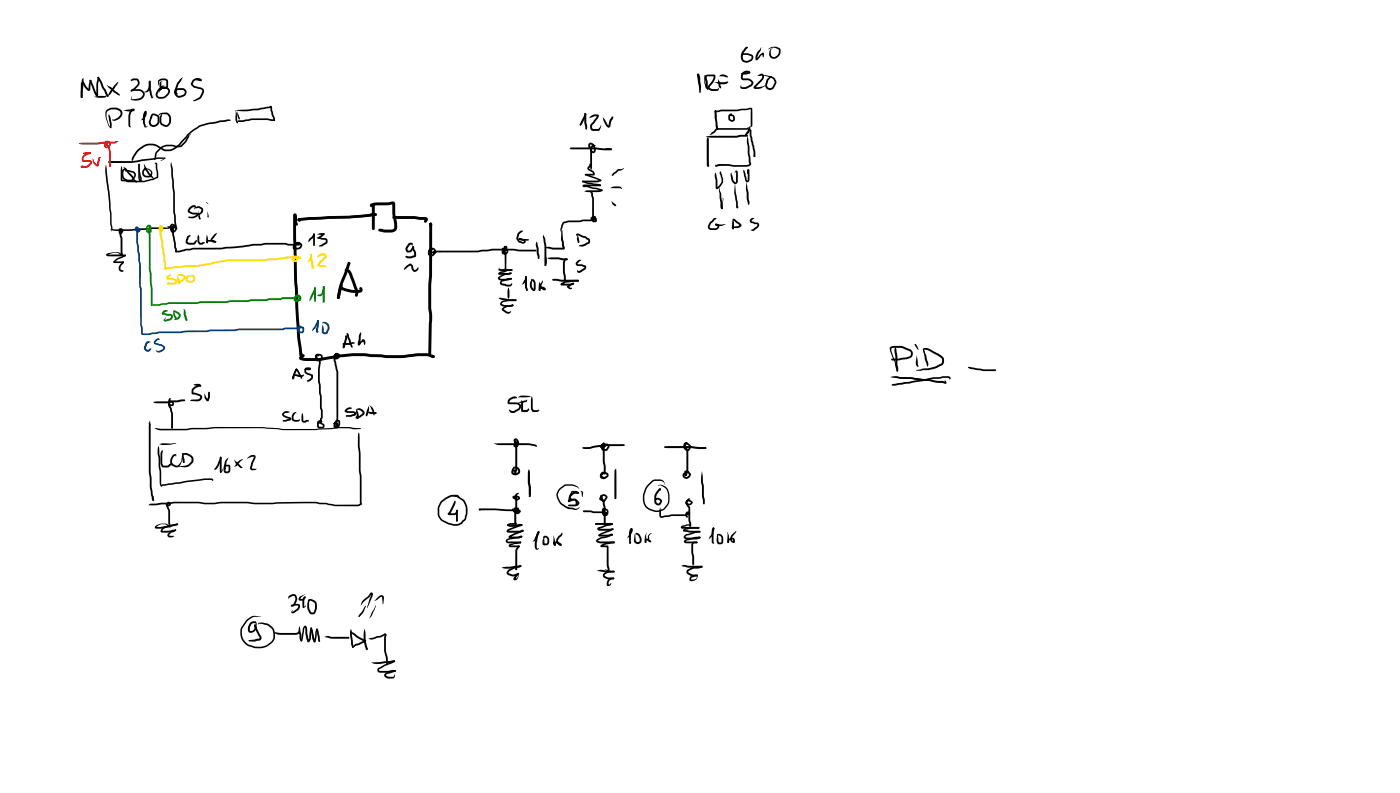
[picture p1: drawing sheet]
<svg xmlns="http://www.w3.org/2000/svg" width="337mm" height="190mm" viewBox="0 0 337 190" stroke-linecap="round" stroke-linejoin="round" font-family="sans-serif">
<g fill="#000">
<path d="M19.8 18.9l.3-.1v1l-.2 3.5-.3 .3-.2-.3v-1.3l.2-2.6zM21.6 19.2l.4 .1 1.4 3.5-.2 .1v-2.9l.2-1.4 .4-.1-.2 4.3a.38 .38 0 0 1-.4 .4 .38 .38 0 0 1-.4-.5zM23.5 18.5h.3l.6 1 .5 1.4 1.1 2v.4l-.5-.4-1-1.8zM31.6 19.1l1-.3a1.1 1.1 0 0 1 1 .9 1.1 1.1 0 0 1-.5 1.1l-1.2 1a.23 .23 0 0 1-.3 .1 .23 .23 0 0 1-.1-.3l1.3-1.1a.78 .78 0 0 0 0-1.2h-.7l-.5 .2zM35.8 19.4h.3l.1 .2v1.7l.5 1.7-.1 .4 .2-.2a.27 .27 0 0 1-.2 .4 .27 .27 0 0 1-.3-.2l-.5-2.1zM38.1 19.2l.8-.3h.9l.5 .4 .1 .7a.97 .97 0 0 1-.9 1.4h-.5a.63 .63 0 0 1-.7-.7l.1-.9 .6-.3-.2 .3v1.1l1.1-.1 .1-1.3-.4-.2-1.1 .1-.2 .3-.2 .8-.1-.9zM43.3 19l.7-.4-1 1.6-.6 1.6a.88 .88 0 0 0 .1 .9 .88 .88 0 0 0 .9 .3l.8-.4 .2-.5-.1-.2-.3-.3h-1.1l-.4 .3a.46 .46 0 0 0 .3 .6 .54 .54 0 0 1-.6-.1 .54 .54 0 0 1-.1-.6l.2-.4 .4-.2 1.6 .1a1.11 1.11 0 0 1 .5 1.2 1.11 1.11 0 0 1-1.1 .8 1.33 1.33 0 0 1-1.5-.2 1.33 1.33 0 0 1-.3-1.5l.7-1.6zM46.4 19.2l.6-.3 .8-.1a.4 .4 0 0 1 .6 .1 .4 .4 0 0 1-.2 .6l-1.5-.4 .3-.2 .6-.1 .7 .3-.2 .3h-1.3l-.5 .8 .5 .5 1 .2a1 1 0 0 1 1.1 .4 1 1 0 0 1 .1 1.1l-.8 1.3-1.2 .6h-.6l1.6-1 .6-1.5-.4-.4-1.6-.3-.6-.7-.1-.4zM19.6 19.7l.3-.1 .2 .1 1.3 1.7-.1 .1 .2-2.2 .4-.1-.2 2.2a.4 .4 0 0 1-.2 .4 .4 .4 0 0 1-.5-.1l-.6-.7-.6-1 .1 3.3-.1 .2h-.3l-.1-3.3zM22.7 23.2l2.9-.2-.2 .3a4.4 4.4 0 0 1-2.8 0zM25.5 39.6l1.3 11.6v2.6l.2 .9-.1 .9-.4-1.8v-2.6l-1.2-9.7zM25.7 20.5l1.1 .6 1.9 1.5v.4l-1.3-.8z"/>
<path d="M28.1 19.8h.4l-1.9 2.7-.7 .6 .8-1.5zM25.5 23l.5 .3zM26.2 27.5l.3 .6 .3 1.5v.9l-.2 .3-.5-2.8zM26.1 38.8l5.7-.1 6.2-.9h1.6l.2 .2-6.2 .8a33.4 33.4 0 0 1-7.4 .3zM25.6 26.4l.2-.1a3.1 3.1 0 0 1 3.2 0 1.39 1.39 0 0 1-.5 2.4l-.7 .3a.5 .5 0 0 1-.5 .1 .5 .5 0 0 1-.3-.4h.5l.8-.4a.92 .92 0 0 0 .7-.8 .92 .92 0 0 0-.5-.9l-.6-.3h-1.1l-.9 .3-.2 .4a4.8 4.8 0 0 0 .7 3.3l.4 .4h-.3a6.7 6.7 0 0 1-1.1-3.7zM26.5 30.6l.3 .1-.1 .1zM26.1 38.8l1 .1-.9 .2zM29.2 39.9l.2 .8v2.5h.2a11.1 11.1 0 0 0 4.2 .2l-.5-2.5v-1.4l.1-.2 .2 .2v1.5l.5 1.8v.7l-.2 .3a13.2 13.2 0 0 1-4.6-.2l-.3-.3v-2.6zM29.7 26.5l2.3-.2 .1 .2-.4 .2-.4 1.1 .1 2.8-.3-.1-.2-.3v-2.1a1.77 1.77 0 0 1 1.1-2 .34 .34 0 0 1 .3 .3 .34 .34 0 0 1-.4 .4l-1.5-.1zM31.5 21.7l.4-.3h1.4a1.31 1.31 0 0 1 1.5 1.2 1.31 1.31 0 0 1-1.2 1.4l-.8 .2-1.1-.1-.2-.2v-.6h.1l.1 .5 1.8-.2a.86 .86 0 0 0 .8-.6 .86 .86 0 0 0-.4-1l-1.8-.2-.5 .2zM33 36a4.2 4.2 0 0 1 6.1-.4l.5 .3a3.6 3.6 0 0 0 3.5-1.4l2.1-2.4 2.7-2 2.2-.6 4-.7a.86 .86 0 0 1 1.3 .1l-1.3 .4-3.9 .6-2 .5-2.8 2-.9 1.1a6.7 6.7 0 0 1-3.5 2.8h-1.6l-1.6-1a3.3 3.3 0 0 0-3.1 0 7.6 7.6 0 0 0-2.9 3.4l-.2-.2 .2-.7zM33.3 39.5l.1-.2a7.6 7.6 0 0 1 .2 3.5l.3 .6h.8l3.1-.9-.5-3.2a.22 .22 0 0 1 .2-.3 .22 .22 0 0 1 .2 .2l.3 2.3v1.2l-1.2 .6-2.7 .5a1.03 1.03 0 0 1-.9-1.3z"/>
<path d="M34.8 26.7l.1-.1a.52 .52 0 0 1 .4 .4 .52 .52 0 0 1-.1 .5l-.6 1.2-.7 .2 .9-1.3v-.7l.3 .1-.3 .9v1.5l.2 1 .4-.2a.36 .36 0 0 1-.2 .4 .36 .36 0 0 1-.4 0l-.2-.5a5.4 5.4 0 0 1 0-3zM35.8 19.4h.2a2.35 2.35 0 0 1-.3 2.5l-.4 .3-.7-.1 .7-.4 .4-.7zM34.6 39.4l2.4 3.6-.8-.5-.6-.7-.8-1.4zM36.7 27.2l-.5 2.1 .2 .6a.96 .96 0 0 0 1.5-.6l-.1-1.3-1-.3-.3 .9-.2-.5a.7 .7 0 0 1 .3-.8 .7 .7 0 0 1 .8 .1l.8 .5 .1 1.4a1.26 1.26 0 0 1-1.3 1.2 1.26 1.26 0 0 1-1.2-1.4l.4-1.2zM38.5 35.5a3.1 3.1 0 0 1 2.2-.7l2.7 .1 1.1-1 .8-1.4 .6-.3-1 1.8-.7 .8a1.68 1.68 0 0 1-2 .6l-1.5-.3a2.76 2.76 0 0 0-2 .7l-.9 1-.3 1.4-.4 .2 .2-1.6zM37.1 38.3l.1 .1zM37.1 38.2l.1 .2zM38.3 27.4l.5-.3 1.2-.1a1.49 1.49 0 0 1 1.1 1.5 1.79 1.79 0 0 1-.7 1.9h-.8l-1-.6a2.16 2.16 0 0 1 .4-2.6l-.2 1.1v1.1l.7 .5 .6 .1a1.22 1.22 0 0 0 .6-1.2l-.1-.7-.5-.6-1.2-.1-.9 .4zM38.6 38.5l1-.6 .2 .1-.9 .6zM38.2 21.2l.8-.6 1 .1-.9 .2-.8 .9-.5 1 .5 .5a1.72 1.72 0 0 0 1.9-.8l.3-.7-.4-.4h-1l-.7 .7a.19 .19 0 0 1-.2-.2 .19 .19 0 0 1 .2-.2l.7-.7h1.2a1.08 1.08 0 0 1 .1 1.9 2.06 2.06 0 0 1-2.5 .7 .96 .96 0 0 1-.4-1.4zM41.1 38.9l.5 1.8 .4 5.6v4.5l.5 3.7v.4h-.1l.1-.2a.27 .27 0 0 1 .1 .4 .27 .27 0 0 1-.3 .1 .27 .27 0 0 1-.2-.4l-.5-4v-4.5l-.4-4.2zM54.9 28.9l.4-.1 .1 .1z"/>
<path d="M56.6 26.5l5.4-.4 3.2-.7 .2 .2 .3 1.9 .4 .9a.37 .37 0 0 1 0 .4 .37 .37 0 0 1-.3 .2l-.7-2.4-.1-.9-.3 .3-2.5 .5-2.7 .2zM56.6 26.5l.3 .7 .3 2.2-.2 .2-.4-.8zM57 29.3l.2 .2-.2 .1-.1-.1zM57 26.8l.7 1.6-.2 .3-.4-.8zM57.2 29l3.5-.6 3.7 .1 1.5 .2 .2 .2a.9 .9 0 0 1-1.2 .1l-.7-.2h-3.5l-2.3 .5h-1zM26.4 55.1h4.9l5-.5 4.2 .2v-.3l.2 .3-.2 .2h-4.2l-5 .5h-3.8zM28.8 55.3h.4v.2l-.2 .7zM28.7 54.9h.6l.4 .5a.5 .5 0 0 1-.3 .7 .5 .5 0 0 1-.7-.2l.1-.6a.35 .35 0 0 1 .4 .1 .35 .35 0 0 1 0 .4h-.1l.1-.4-.3-.1 .1-.1v.7l.4 1.4v3.4a.41 .41 0 0 1-.1 .6 .41 .41 0 0 1-.5-.2l-.4-.3-1.1-.1-1.4 .6v-.2h4.2l.2 .3-.2 .2h-4.1a.41 .41 0 0 1-.5-.5 .41 .41 0 0 1 .6-.3l2.3-.2 .9 .3-.1 .3-.2-.6v-3.3l-.5-1.4zM29.7 40.1l.6 .4 1.6 1.7 .5 1 .5 .3v.4l-.8-.5zM29.6 40.7a.36 .36 0 0 1 .5-.3 .36 .36 0 0 1 0 .6l-.1-.3 .1 .1-.3 .3-.1 .4v.7l.3 .6 .7 .3 .8 .1 .7-.8a.6 .6 0 0 0-.4-.9l-1.7-.4 .2-.2 1.3 .2a1.02 1.02 0 0 1 1 .6 1.02 1.02 0 0 1-.3 1.2l-.3 .4a2.08 2.08 0 0 1-2.5-.3 2.21 2.21 0 0 1 .1-2.3zM34.6 40.5h.1a.35 .35 0 0 1 .5 0 .35 .35 0 0 1-.2 .5l-.1-.3v.1a.78 .78 0 0 0-.3 .9 .78 .78 0 0 0 .7 .5h.7l.3-.7a1.57 1.57 0 0 0-1.5-1v-.1a1.59 1.59 0 0 1 1.8 1.3 1.23 1.23 0 0 1-.8 1 1.23 1.23 0 0 1-1.3-.3 1.26 1.26 0 0 1 .1-1.9zM46.8 49.9l.9-.4 .9 .4a1.11 1.11 0 0 1 0 1.3 1.11 1.11 0 0 1-1.2 .4v-.3l.2 .1a.95 .95 0 0 0 .8-1.1l-.7-.4-.8 .1-.2 .4z"/>
<path d="M45.6 49.7a.89 .89 0 0 1 1.5-.2l-.1 .4-.3-.2a1.38 1.38 0 0 0-1.1 1 2.52 2.52 0 0 0 1.9 .4 .57 .57 0 0 1-.1 1l-1.1 .4-.8-.1-.2-.2 .1-.2 .1 .2 1-.2 .8-.5a2.28 2.28 0 0 1-2.2-.7zM47.7 50.6l.5 2a.46 .46 0 0 1-.5-.2 .46 .46 0 0 1 0-.5zM47.6 52l.6 .5-.1 .2zM49.8 50.8l.3 1 .1 .3-.2 .2-.2-.2zM70.6 51.4a.46 .46 0 0 1 .8 .4l.1 2.3a.68 .68 0 0 1-.8-.9v-1.3l.1 .1-.3-.4zM70.6 51.4l.3-.1 .3 .3-.1 .3 .1-.1v5.6l.2 9.9 .2 2.6a132.2 132.2 0 0 0 1.1 15.3l-.1 .4-.2 .1-.4-.4a75.3 75.3 0 0 1-1-11.4l-.5-16.4v-5.4zM71.6 52.5l2.7-.4 9.6-.3 6-.6 .6 .1 .1 .2-.3 .4-6.4 .6-4.9 .1-7.1 .5-.4-.3zM71.6 52.6l.3-.1 .3 .2v.5l-.2 .1-.4-.2zM89.1 49l1.5-.4a8.8 8.8 0 0 0 3.6-.2l.6 .1 .2 .7a14 14 0 0 0 .5 4.6v.9a1.3 1.3 0 0 1-1.4 1.2l-1.8-.1-1-.2-.4-.3 .4-.4 1.3 .3 1.9-.2 .3-.3-.1-1.5a11.9 11.9 0 0 1-.4-4.2v.1a8.5 8.5 0 0 1-3.7 .2l-1.1 .2 .1-.2-.1 .4-.2 .1-.4-.4zM89.5 49l.2-.1 .4 .3v5.7l-.4 .4-.3-.4zM89 51.3l1.2-.1 .4 .3-.4 .4h-.9l-.4-.4zM94.4 52l5.2-.1 2.6 .2a.66 .66 0 0 1 .7 .8 .66 .66 0 0 1-.9 .5l-.1-.2 .3-.5 .1 .2-2.7-.3h-4.9l-.4-.4z"/>
<path d="M103.3 53.6l.2-.1a.52 .52 0 0 1 .4 .5 .52 .52 0 0 1-.4 .5 .56 .56 0 0 1-.2-.9zM103.3 53.6l.4-.1-.2 .3 .2-.3 .1 .1v.5h-.4l.1-.3-.1 .3-.2-.1zM103.3 53.6h.5l.1 .2v12.4l-.2 2.6v5.1l.2 2.9-.2 8.3-.4 .3-.3-.3 .2-9.4-.2-1.8v-5.1l.2-2.6zM27.3 62.8h2.3l.2 .2-.2 .2h-2l-.3-.2zM29.5 62.9h.3l-.1 .3-.3-.1zM29.5 62.9h.2l.1 .2-.8 .9v.7l.7 .4a.77 .77 0 0 1-1.1-.3v-.8zM27.3 62.7l.8-.7 2.1-.8v.4l-1.9 .8-.8 .7-.2-.1zM81.8 68.3l.5 .1 .1 .3-.7 2.8-.4 .3-.2-.1-.1-.3zM81.6 68.8l.3-.1 .8 .4a7.2 7.2 0 0 0 3.8 .5l-.1-.3a.45 .45 0 0 1 .5-.2 .45 .45 0 0 1 .3 .6l-.2 .4a6.9 6.9 0 0 1-4.6-.3l-.9-.5zM83 64.6l.2-.1 .5 .2 .7 .6 1.6 4.3 .1 .6a.68 .68 0 0 1-.7 1v-1.4l-1.4-3.6-.4-.8-.7-.3zM83.7 62.9l.5 .1v.3l-.9 2.7a17.2 17.2 0 0 0-1.6 5.1l-.1 .6a.48 .48 0 0 1-.6-.1 .48 .48 0 0 1 0-.6 19 19 0 0 1 1.7-5.2zM72.1 84.7h.5l.1 .6-.1 .3h-.4l-.2-.6z"/>
<path d="M72.1 85.6l.8-.5 .4 .3-.8 .7v-.3l1.2 .2a29.3 29.3 0 0 0 8.4-.9l2.6-.2 2.6-.1 5.5 .5h3.7l4-.4h2l1.6 .4 .4 .4-.4 .3-1.6-.4h-2l-4 .4h-3.7l-5.5-.4h-2.5l-3.5 .3a23 23 0 0 1-8.9 .6l-.2-.1a.47 .47 0 0 1-.1-.8zM103.6 85.3l.3-.1 .5 .2v.5l-.3 .1-.5-.2z"/>
<circle cx="21.7" cy="19.4" r=".21"/>
<circle cx="71.9" cy="52.8" r=".35"/>
<circle cx="81.3" cy="71.5" r=".35"/>
<circle cx="72.4" cy="85.3" r=".35"/>
<circle cx="104.1" cy="85.7" r=".35"/>
</g>
<g fill="#000">
<path d="M49.6 48.5l.1 .2z" fill-rule="evenodd"/>
<path d="M49.6 48.6l.5 .4z" fill-rule="evenodd"/>
</g>
<g fill="#f00">
<path d="M18.9 34.5l.8-.2h3.7l1.7-.3 2.5 .1 .3-.2 .6 .1-.5 .1-.3 .4h-1.5a33.1 33.1 0 0 1-7 .1z"/>
<path d="M25.4 33.9a.86 .86 0 0 1 1.1 .4 .86 .86 0 0 1-.3 1.1 .86 .86 0 0 1-1.2-.2l.1-.7 .4-.3v.9l.2 .1 .3-.1 .2-.4-.1-.4-.5-.1 .7 1.1 .3 1v3.7l-.2 .2-.2-.2v-3.7l-.3-.8-.6-1z"/>
<path d="M26.4 39.8l.2 .2-.2 .2-.2-.2z"/>
<path d="M26.2 39.7l.3 .3-.1 .2z"/>
<path d="M19.9 36.8l.4-.2h1.3l.3 .2-.2 .2h-1z"/>
<path d="M20.1 37.3l1.1-.7a.36 .36 0 0 1 .4 0 .36 .36 0 0 1 .2 .4l-1.4 .5-.3 1 1.8 .1 .3 .4-.2 .4-1.1 .9-1.5-.1-.1-.2 .3-.2 .3-.1-.3 .4v-.2l1.2-.1 .9-.8-1.4-.1a.82 .82 0 0 1-.7-.6 .82 .82 0 0 1 .4-.9z"/>
<path d="M22.2 38l.5 .9 .7 .7 .2-1.6 .4-.3 .2 .1-.2 .2-.2 1.3a.49 .49 0 0 1-.1 .6 .49 .49 0 0 1-.7-.1 1.9 1.9 0 0 1-.8-1.8z"/>
<path d="M23.8 37.8l.3-.1-.1 .5z"/>
</g>
<g fill="#000">
<path d="M40.2 54.3h1.8a.25 .25 0 0 1 .3 .3 .25 .25 0 0 1-.4 .2h-1.2zM41.1 53.9l.4-.2 .5 .2a1.03 1.03 0 0 1 .5 1.3 1.03 1.03 0 0 1-1.3 .6h-.1a.9 .9 0 0 1 .5-1.5l-.3 .9 .2 .3 .3-.1 .3-.5-.2-.6-.5-.2-.3 .6 .4 .1 .3-.5 .1 .3h-.2l.1 1.7 .5 3.1a.94 .94 0 0 1 0 1.2l-.2-.2-.2-.9v-1l-.5-2v-1.8a.45 .45 0 0 1 .2-.6 .45 .45 0 0 1 .6 .3l-.3 .5a.68 .68 0 0 1-1.1 .1 .68 .68 0 0 1 .2-1.1zM45.1 56.7l.7-.2-.5 .6-.2 1.1 1.5 .1 .5-.5a.22 .22 0 0 1 .3 .1 .22 .22 0 0 1-.2 .3l-.5 .6h-1a.88 .88 0 0 1-1-.4 .88 .88 0 0 1 .1-1.1zM47.7 56.5l.2 .4v1l.2 .5 .8-.3 .3 .1-.5 .5h-.8l-.4-.5v-1.3zM49.5 56.5l.4 .4a1.75 1.75 0 0 1-.1 1.5 1.77 1.77 0 0 1-.1-1.6zM49.7 57.8l1.6-.1 .7 .4-.3 .2-.4-.2-1.3-.1v.2a.27 .27 0 0 1-.4 0 .27 .27 0 0 1 .1-.4zM51.6 56.2l.6-.1-1.2 1.5 .2 .3h.6l.2 .2-.2 .2-.9-.2a.58 .58 0 0 1 0-1zM75.3 56.2h.3v.4l-.5 .7-1 .8a1.17 1.17 0 0 1 .7-1.1zM75.3 56.2l.3-.1-.1 .2 .1-.2v.4h-.2l.1-.2-.1 .2zM75.3 56.2l.4 .1v2.6l-.2 .2-.2-.2zM76.2 56.4l.8-.4h.8l.2 .2-.2 .2zM76.4 57l1.9 .2 .4 .4-.1 .9-1.2 .7h-.5a.2 .2 0 0 1-.2-.2 .2 .2 0 0 1 .3-.2l1.3-.6v-.5l-1.3-.3a.43 .43 0 0 1-.6-.4z"/>
<path d="M76.4 57l.9-.5a.44 .44 0 0 1 .3-.4 .44 .44 0 0 1 .4 .1l-1.3 1.1a.25 .25 0 0 1-.3 0 .25 .25 0 0 1 0-.3zM42.2 60.3l4.3-.8h6.7l10.6-1.2h4.7l.8 .3h2.6l-.1 .1v-.2a1.02 1.02 0 0 0-1 .9v.2l-.1-.1h1l.5-.6-.7-.4-.9 .5 .4-.6a1.06 1.06 0 0 1 1.6 .3l.1 .2a1.12 1.12 0 0 1-1.1 1h-.9a.85 .85 0 0 1 .1-1.4 .83 .83 0 0 1 1.4-.1v.4l-.3 .2h-2.6l-.8-.2h-4.6l-10.7 1.1h-6.7l-3.3 .7a.88 .88 0 0 1-1.1-.2z"/>
</g>
<g fill="#fd0">
<path d="M38.4 54.2a.34 .34 0 0 1 .4 .1 .34 .34 0 0 1-.1 .5l-.1 .5z"/>
<path d="M38.4 54.2h.3l.1 .7-.1-.1h.2l-.1 .1v-.2l-.2-.1-.1 .5 .3 .1v-.2v1.3l.4 1.8 .1 1.3 .6 3.9v1.3l-.2 .2-.2-.2-.2-3-.9-5.2-.1-1.4a.48 .48 0 0 1 .8-.2 .48 .48 0 0 1 0 .8 .64 .64 0 0 1-1-.5v-.6l.3-.3 .4-.1 .4 .3a.5 .5 0 0 1-.2 .8 .5 .5 0 0 1-.7-.4z"/>
<path d="M39.6 64.4l.6-.2 3.3-.2 .8-.3h3l6.5-1.2a62.9 62.9 0 0 1 9.8-.2l.9-.2h2l2.7-.5h2.5l.4 .2-.1 .3h-.9l-.3 .3 .1 .1 .4-.5-.7-.2v.5l.6 .2-.4 .2-.6-.3-.1-.7 .3-.3h.6a.71 .71 0 0 1 .7 .4 .71 .71 0 0 1-.1 .7l-.8 .5-.3-.3-.1-.4 .6-.6 .9-.1a.36 .36 0 0 1 .4 .3 .36 .36 0 0 1-.2 .4 .36 .36 0 0 1-.5-.2h-2.4l-2.6 .4h-2.1l-1 .2a58.4 58.4 0 0 0-9.7 .3l-6.4 1.1h-3l-.9 .3-3.2 .2-.6 .2-.2-.2z"/>
<path d="M74.6 61.1a.47 .47 0 0 1 .5 .3 .47 .47 0 0 1-.1 .5l-.5 .9-.6 .2 .6-1.1z"/>
<path d="M74.6 61.1l.3-.1-.1 .2 .1-.2v.4h-.2l.1-.2-.1 .2z"/>
<path d="M74.6 61.1l.4 .1 .4 2.8a.28 .28 0 0 1 0 .5 .28 .28 0 0 1-.4-.3l-.4-2z"/>
<path d="M75.1 64.2l.3 .1-.1 .2v-.2v.2z"/>
<path d="M75.2 64l.2 .3-.1 .2-.2-.2z"/>
<path d="M76.4 61.4l.8-.5h.9l.3 .3a.72 .72 0 0 1-.4 1.1l-1.3 1.5-.2-.3 .6 .2h1.1v.1l.1-.1 .1 .3-.2 .2-1.5-.1-.4-.3v-.3l1.8-2-.2-.1h-.6l-1.1 .5z"/>
<path d="M40.1 66.3h.1a.7 .7 0 0 1 1-.3l-.8 .6v.2h1.1l.8 .2 .2 .3v.6l-.5 .4h-1.7a.28 .28 0 0 1 0-.4 .28 .28 0 0 1 .4 .1l-.3 .2-.1-.3h1.7l.2-.5-.7-.2h-1.1a.48 .48 0 0 1-.4-.3 .48 .48 0 0 1 .1-.6z"/>
<path d="M42.5 66.3l.6 .6 .2 .9a.29 .29 0 0 1-.1 .5 .29 .29 0 0 1-.4-.4l-.1-1 .4 1.1-.1 .1-.1-.3z"/>
<path d="M42.5 66.2a1.31 1.31 0 0 1 2 .1l.1 .4-.3 .6-1.4 .8-.2-.2 1.3-.9 .2-.4-.5-.3z"/>
<path d="M42.7 67.9l.2-.2 .1 .2-.1 .2z"/>
<path d="M42.8 67.8h.4l-.3 .3z"/>
<path d="M44.9 66.3h.5l-.3 .9 .4 .3 .7-.1 .3-.2-.2-.7a1.94 1.94 0 0 0-1.7 .4l-.2 .1 .1-.2a2.56 2.56 0 0 1 1.9-.7 .95 .95 0 0 1 .5 1.1 .95 .95 0 0 1-1 .7 .96 .96 0 0 1-1.1-.4 .96 .96 0 0 1 .1-1.2z"/>
</g>
<g fill="#008000">
<path d="M35.3 54.3a.6 .6 0 0 1 .8-.3 .6 .6 0 0 1 .3 .7 .33 .33 0 0 1-.5 .3 .33 .33 0 0 1 0-.6l.1-.3 .2 .6-.4-.3-.3 .3v.7l.5 .2 .1-.3a.32 .32 0 0 1-.4-.1 .32 .32 0 0 1-.1-.3 .56 .56 0 0 1 .7 0 .56 .56 0 0 1 .1 .7l-.3 .4-.9-.3-.1-.9z"/>
<path d="M35.6 54.9a.46 .46 0 0 1 .4 .3 .46 .46 0 0 1 0 .5l.2 .7v8.3l.5 4.6v3.9l-.2 .3-.2-.3v-3.9l-.5-4.6v-8.3l-.3-.7z"/>
<path d="M36.3 73.2l1.9-.1 2.4-.5 13.7-.2 1.1-.3h4.1l1.1-.2a15.1 15.1 0 0 0 4.7-.2h2.1l.5-.3h2.6l.2-.1a.36 .36 0 0 1 .6 .2v.4h.6l-.1 .1-.1-.8h-.2l-.5 .8 .3 .1 .7-.4-.1-.3-.7-.2 .2-.2h.7l.3 .4a.77 .77 0 0 1-.4 1l-.3 .1a.68 .68 0 0 1-.9 0 .68 .68 0 0 1-.1-.9l.4-.7 .7-.1 .4 .4v.9l-.3 .2h-.7l-.3-.3-.1-.5 .1 .1-.3 .3h-2.7l-.4 .2a8.6 8.6 0 0 0-3.5 .2l-8.6 .3-1.1 .2h-6l-1.1 .2h-6.6l-2.5 .5h-1.6z"/>
<path d="M75.6 69a.41 .41 0 0 1 .4 .3 .41 .41 0 0 1-.2 .5l-1 2.1-.4 .3-.1-.1z"/>
<path d="M75.6 69h.3l.1 .2v2.5l-.3 .8-.2-.8z"/>
<path d="M75.8 71.9l.1 .5-.2 .1-.1-.2z"/>
<path d="M77.7 68.8a.43 .43 0 0 1 .4 .2 .43 .43 0 0 1-.1 .5l-.1 .5a1.1 1.1 0 0 1-.5 1 1.1 1.1 0 0 1-1.2-.1l.8-.2 .4-.3z"/>
<path d="M77.7 68.8l.2-.1-.1 .2 .1-.2 .1 .4-.2 .1z"/>
<path d="M77.7 68.8h.3l.1 .1v3.6a.24 .24 0 0 1-.3 .3 .24 .24 0 0 1-.2-.3z"/>
<path d="M39.2 74.8l.6-.3 .7 .2-1 .4-.4 .4-.2-.2z"/>
<path d="M39 75.2l2.2 .3 .4 .3v.4a1.3 1.3 0 0 1-1.4 1 .45 .45 0 0 1-.6 .1 .45 .45 0 0 1-.2-.6l.4-.5-.1 .7 1.1-.4 .3-.5-2-.4-.2-.2z"/>
<path d="M41.6 74.7l.3 .4 .4 1a.22 .22 0 0 1 .1 .2 .22 .22 0 0 1-.2 .2l-.1-.1a1.51 1.51 0 0 1-.5-1.4z"/>
<path d="M42.1 76.3l.3 .1-.1 .2z"/>
<path d="M41.6 74.7l.5-.1 .8 .4 .5 .5v.5a1 1 0 0 1-1 .8h-.4l.1-.3 .6-.2 .3-.6z"/>
<path d="M42 76.7h.4l-.3 .2z"/>
<path d="M44.1 74.2l.5 .6 .3 1.7a.31 .31 0 0 1 .2 .5 .31 .31 0 0 1-.5 0l.2-.1-.3-.2-.3-1.1z"/>
</g>
<g fill="#004080">
<path d="M32.6 54.4l.6 .1 .4 .7a.47 .47 0 0 1-.1 .6 .47 .47 0 0 1-.6 0l-.3-.3a.35 .35 0 0 1 0-.6 .35 .35 0 0 1 .5 .1 .35 .35 0 0 1-.2 .5l-.1-.3 .4 .3-.3-.8v.5h.5l-.2 .7v2.2l.7 5.3v5.2l.2 .9v8.5l.2 .7v1.5l-.1-.1h1.7l2.4-.5 11.3-.2 1.2-.3h5.6l1.2-.2h10.3l.6-.2h2.9l.7-.3-.1 .4 .1 .7 .5 .1 .1-.2v-.5h-.6l-.3 .4 .2 .2-.1 .2a.43 .43 0 0 1-.5-.2 .43 .43 0 0 1 .1-.5l.4-.5h1l.2 .3v.9l-.5 .3h-.5l-.4-.2-.2-1 .3-.5a.35 .35 0 0 1 .6 .1 .35 .35 0 0 1-.3 .5l-.7 .2h-2.8l-.7 .2h-10.3l-1.2 .3h-5.6l-1.2 .2h-4.7l-1.7 .2h-4.9l-2.4 .5-1.8-.1-.4-2.4v-8.5l-.3-.8v-5.2l-.7-5.4v-2.1a.88 .88 0 0 1 .7-1.1 .49 .49 0 0 1 .2 .7 .49 .49 0 0 1-.7 0l-.4-.4z"/>
<path d="M76.3 77h.3a2.56 2.56 0 0 1-1.1 2.1l-.5 .5z"/>
<path d="M76.3 77l.2-.1-.1 .2 .1-.2 .1 .4h-.2z"/>
<path d="M76.3 77l.3 .1v1.3l-.3 1.3 .2-.2a.29 .29 0 0 1-.2 .5 .29 .29 0 0 1-.3-.4z"/>
<path d="M77.5 77.5a1.31 1.31 0 0 1 1.5 .4 1.31 1.31 0 0 1 0 1.6l-.2 .4a.87 .87 0 0 1-1.3 .2 2.2 2.2 0 0 1 .1-2.2l.3 1.9h.5l.3-.8a1.11 1.11 0 0 0-1.1-1.4l-.2 .1z"/>
<path d="M35.2 82.2l.4-.3 .6 .3-.8 .4-.3 .9 .3 .5 .8-.3 .3 .1-.7 .7-.7-.1-.5-.6v-.5z"/>
<path d="M37.1 81.9l.4-.4a.43 .43 0 0 1 .5-.3 .43 .43 0 0 1 .3 .5v-.1l-.4 .1-.5 .6 1.4 .4 .6 .4a.56 .56 0 0 1 .1 .9l-.9 .6a.68 .68 0 0 1-1.1-.4h.9l.6-.3 .3-.4-.6-.4-1.5-.4-.2-.4z"/>
</g>
<g fill="#000">
<path d="M167.6 17.9l.2-.2 .3 .3-.3 1.3zM167.6 17.8a.76 .76 0 0 1 .7 1l.1 1.1a3.7 3.7 0 0 1-.1 2.5l-.2-.2zM169.4 18.1l.2 .1-.2 .2zM169.5 18.1l.3 .2 .3 1.2 .3 1.8-.3 .2-.4-.9-.3-2.2zM171.8 19.7l3.1-.1 .2 .2-.3 .2a3.1 3.1 0 0 1-2.5 0zM172.7 19l.7 2-.2 .2-.5-.6-.1-1zM173.1 18.1l.8-.2 .8 .3a.22 .22 0 0 1 .2 .2 .22 .22 0 0 1-.2 .2l-.7-.2h-1.1zM178.1 17.7l2-.5 .3 .2a1.88 1.88 0 0 1-2.3 .3zM179.1 11.4a.31 .31 0 0 1 .4-.2 .31 .31 0 0 1 .2 .4l-.1-.1-.4 .7a1.34 1.34 0 0 0 .1 2.4h.4l.7-.3 .3-.7-1.1-.4h-.8l-.5 .2 .1-.3 .5-.3h.7l1.2 .4a.91 .91 0 0 1-.2 1.5 1.5 1.5 0 0 1-2 .1 1.5 1.5 0 0 1-.4-1.9zM178.5 17.4a1.23 1.23 0 0 1 1.9 0l-.1 .2-.4-.2 .1 .2a.97 .97 0 0 0-1.1 .1 .97 .97 0 0 0-.3 1l.1 .1a2.18 2.18 0 0 1 2.3 .7l.1 .5-.4 .7-1.3 .6-1 .1-.4-.3v-.6l.4 .4h.8l1.2-.6 .3-.4-.7-.6-1.7-.1a1.22 1.22 0 0 1 .2-1.8zM182.1 18.1l.9-.4 .4 .1a1.04 1.04 0 0 1-.2 1.6l-1.6 1.6-.1-.1h1l1.5-.4a2.72 2.72 0 0 1-2.5 .8l-.3-.1v-.4l1.8-1.8 .2-.5-.1-.4-.6 .1zM183 11.3l-.1 .7-.8 1.5-.1 .7-.2-.1 .9-1 .7-.5 .3 .3-.1 .8-.1 .1-.2-.1v-.8l.2 .1-.6 .4-.7 .9a.3 .3 0 0 1-.4 .2 .3 .3 0 0 1-.2-.3 2.81 2.81 0 0 1 1.1-2.3z"/>
<path d="M182.9 18.1h1.2l2 .6 .6 1.1-.5 1.1a1.17 1.17 0 0 1-1.7 .6 1.17 1.17 0 0 1-.4-1.7l.4-.9 1.1-.6-.9 1-.1 .5a.76 .76 0 0 0 0 1.2 .76 .76 0 0 0 1.2-.3l.4-.9-.4-.8-1.3-.6zM184.7 11.8a2.26 2.26 0 0 1 2.1-.5l.8 .4v.8a1.49 1.49 0 0 1-.9 1.5 1.49 1.49 0 0 1-1.7-.5 1.35 1.35 0 0 1 .8-1.9l-.5 .7 .2 1.2a1.15 1.15 0 0 0 1.7-1v-.6l-.8-.4h-.8l-.8 .4zM137 35.6a50.6 50.6 0 0 1 8.9 .1h1l.2 .2-.2 .2h-1.6l-2-.2h-6zM137 35.6l.2 .1zM140.5 27.2a.43 .43 0 0 1 .5 .3 .43 .43 0 0 1-.2 .5l-1 2-.4 .1v-.4zM139.4 29.8h.3a.19 .19 0 0 1 0 .3 .19 .19 0 0 1-.3 0 .19 .19 0 0 1 0-.3zM140.9 30.7l.2 .2-.1 .2-.2-.1zM140.5 27.2l.2-.1 .2 .3v2l.3 1.1-.1 .5-.2 .1-.1-.1-.3-1.5zM141.9 28a1.27 1.27 0 0 1 2.1-.2l-.3 .6-1.3 1.7-.1 .5 .2 .4h1.3l.6-.9 .1 .5-.5 .8h-1.5a1.1 1.1 0 0 1-.6-1.5l1.6-2.1 .1 .1-.7 .1-1.3 .4zM141.6 34.4l.3-.1 .4 .1 .7 .7a.92 .92 0 0 1 .3 1 .92 .92 0 0 1-.8 .7 1.08 1.08 0 0 1-.7-1 1.08 1.08 0 0 1 .7-1l.8 .2-.7 .2-.2 .3-.1 .7 .3 .2 .2-.7-.4-.8-.4-.2-.1 .2-.1 .4 .5 .6h-.4l-.5-.5zM144.9 28.2l1.5 2 .1-1.3 .7-.9a.57 .57 0 0 1-.1 .9l-.3 1.2a.46 .46 0 0 1-.3 .5 .46 .46 0 0 1-.5-.1l-.9-1.4zM145.4 35.6h.7a.67 .67 0 0 1 1 .3l-.2 .2z"/>
<path d="M169.7 32.8l1-.2a37.9 37.9 0 0 0 7.5-.2h1.4l.2 .2-.2 .2h-1.5a32.7 32.7 0 0 1-7.7 .2zM169.6 18.2l.4-.3h1.4a.63 .63 0 0 1 .6 .4 .63 .63 0 0 1-.1 .7l-1.3 2.1 .5 .3h1.2l.4-.3 .1 .4-.4 .3-1.1 .1a.91 .91 0 0 1-1-.5 .91 .91 0 0 1 .1-1.1l.9-1.1 .3-.9h-1.6l-.4 .4v1.2l.3 .9 .2 .3a.23 .23 0 0 1 .2 .3 .23 .23 0 0 1-.3 .2 .23 .23 0 0 1-.2-.3l-.2-.4-.3-1v-1.2zM170 33.2l.1-.2 .2 .2-.2 .4zM170 38.4l.5 1.2-.2 .5-.2-.2 .1-.5zM170 21.1l.3 .1-.1 .3-.3-.1zM169.9 33.2l.2-.2 .3 .4v6.3h-.2l.3 .2-.2 .2-.4-.4zM171.1 31.9l.5-.5a.97 .97 0 0 1 1-.6v.4l-.8 .7-1.2 .5zM171.8 26.7l1.4-.3 1-.1a10.4 10.4 0 0 0 4.1-.2l1.9-.2a.42 .42 0 0 1 .5 0 .42 .42 0 0 1 .1 .5l.1 3.8-.2 .2a.27 .27 0 0 1-.3 .2 .27 .27 0 0 1-.2-.3l.3-.1v-3.9l-2.3 .2a9 9 0 0 1-4 .2l-1.6 .3-.8-.1v.1zM171.9 26.5h.3v.2l.4 4.1-.2 .2-.2-.2-.2-.5-.2-2.1zM171.9 26.5l.3 .1v2l-.3-1.2zM172.3 30.8l7.3 .1 .1-.3h.5l.2 .1-.1 .2h-.4l-.3 .3h-7.2l-.3-.2zM172.3 30a.77 .77 0 0 1 .2 1l-.2-.2z"/>
<path d="M172.4 30.7l.2 .1-.1 .2-.2-.2zM172.1 31l.4-.2 .2 .2-.2 .2zM173.1 20.8l.3 .3-.2 .1-.2-.1zM175.6 27.3l.4 .2-.2 .5zM175.3 27.5l.5-.2 .2 .2-.5 .4 .1 .7 .4 .2 .2-.1-.1-.7-.6-.3 .5-.2 .5 .3 .2 .9a.82 .82 0 0 1-1 .5 .82 .82 0 0 1-.6-.8zM179.8 31.4l.3-.3a.33 .33 0 0 1 .3-.1 .33 .33 0 0 1 .2 .3v1.2l1 4v1l-.2 .2-.3-.2v-1.1l-.9-3.8 .1-1.2-.8 1a.22 .22 0 0 1-.3 0 .22 .22 0 0 1 .1-.3zM172 39.6l.2 .1 .6-.3h2.3l1.3 .3h2.5l.8-.1 .5-.2-.7-5.3 .2-1.5 .5 2.5 .2 3.6a.81 .81 0 0 1 .1 1 .81 .81 0 0 1-.9 .3l-3.2 .1-1.3-.3-2.1 .1-.6 .1a.33 .33 0 0 1-.4 0 .33 .33 0 0 1 0-.4zM180 30.7l.3-.1 .1 .1-.3 1.1-.9 .7-.1-.3 .6-.6zM181.1 37.4l.4-.1v.4h-.2zM98.2 58.5a.61 .61 0 0 1 1 .2l-.1 .3-.2-.3 .1 .1h-.5l-.6 1 .1 .4h.6l.7-1.1 .2 .4-.4 .7a.93 .93 0 0 1-1.4 .3 1.02 1.02 0 0 1 .2-1.5zM99.2 59.2h.3l-.2 .1 .2-.1v.3h-.3l.1-.2-.1 .2zM99.2 59.2l.3 .1 .1 .6 .4 .7v.8a1.45 1.45 0 0 1-1.3 .7l-.8-.1-.5-.3a.37 .37 0 0 1 .7-.1l1.5-.2v-.5a2.02 2.02 0 0 1-.4-1.7z"/>
<path d="M120.8 59.6l1 .2 .4 .5a.8 .8 0 0 1-.7 .8h-.2a.76 .76 0 0 1-.7-.6 .76 .76 0 0 1 .3-.8h.4l-.2 1h.5l.2-.4-.8-.4v.1l.5-.1 .1-.4-.1-.1v1.1l.2 .8v3.3l-.2 .2-.1-.2-.1-3.3-.2-.7v-1.2a.44 .44 0 0 1 .4-.3 .44 .44 0 0 1 .5 .3l-.2 .8-.8 .2a.47 .47 0 0 1-.4-.3 .47 .47 0 0 1 .2-.5zM124.7 57.2l2.3 .2 .2 .2-.2 .2h-1.4l-.8-.2zM124.6 55.9l.6-.5 .6 .1-1 .8-.2 1 .3 .6 .7 .2 .4-.1-.8-.4-.5-.1 .1-.3 1.3 .4a.55 .55 0 0 1 .2 .8 .55 .55 0 0 1-.8 .1l-.8-.3-.6-.8zM129 58.1l.5 1.5v1.2l.2 .7v.6l-.2 .1-.2-.1-.3-1.1v-1.3l-.2-.7zM130.6 56.5l.4 .8 .3 1.8v4.6l-.2 .2-.2-.2v-4.6l-.4-2.1zM135 55.3l.2 .1 .1 2.1 .4 1.7a.44 .44 0 0 1 .1 .5 .44 .44 0 0 1-.5 .3 10.4 10.4 0 0 1-4.1-.4l-.3-.1 1-.2 1 .2h2.5l-.1 .1-.2-.5-.2-1.6zM141.9 46h.4l.2 .3 .3 1.3v5a.44 .44 0 0 1-.6 .2 .44 .44 0 0 1-.2-.6 .44 .44 0 0 1 .6-.2 .74 .74 0 0 1 .8 .5 .74 .74 0 0 1-.3 .9 .78 .78 0 0 1-1-.8l.1-.3a.56 .56 0 0 1 .5-.4 .56 .56 0 0 1 .5 .3 .5 .5 0 0 1 0 .6 .5 .5 0 0 1-.5 .1 3.9 3.9 0 0 1-2.6 .3 4.5 4.5 0 0 1-2.6 .2h-.9l-1 .3-.6 1.5 .1 .8a1.26 1.26 0 0 1-.2-1.6l.4-1 1.2-.4 5.5-.3 .9-.2-.1 .1v-.5l.2 .2-.4 .3 .1 .4 .4 .1-.1-.5-.6-.2-.1 .2 .1-4.8zM138.8 56.9l.5 1-.2 .5-.4-.9zM138.6 56.2l.5-.1 2.5 1.2 .2 .4v.7l-1.6 .8h-.9l-.1-.2 .1-.1 2.1-.7v-.4l-.8-.6-1.8-.7a1.99 1.99 0 0 1 .3 1.9l-.2-.2 .1-.9-.5-.8zM140 43.5l3.5-.1 .9-.3 .2 .3-.2 .1-.9 .3h-3.4l-.2-.1zM140.5 45.9l.6-.2h3l.6-.2 .2 .2-.4 .3-.6 .1h-2.8zM141.7 39.4h.3l.1 .4-.5 .7 1 .6a.64 .64 0 0 1 .2 1l-2.2-.1 .2-.2 1.9-.1-1.5-1.1v-.3z"/>
<path d="M141.9 35.1l.4 .2v3.2a3.4 3.4 0 0 1-.2 2.3 2.01 2.01 0 0 1-.2-1.8zM144.1 44.4l.4 .1-.1 .2-.3-.1zM140.6 41.8h.4l2.6 1 1 .6-.2 .2-3.7-1.5zM140 43.5l1.3 .3 2.6 .4 .6 .3-.2 .2-3.1-.5-1.2-.4zM140.1 44.4l4.2-.1 .2 .2-.3 .2-3.8 .1v-.2h.8l2.3 .5 1.2 .4 .2 .2-.3 .2-3.5-.9-.8-.1-.3-.2zM146.8 45.2a2.99 2.99 0 0 1 2.5-.2l.2 .4-.5-.2zM147 42h.2l.2-.4 1.2-1 1.4-.2-.5 .5-.8 .1-1.3 1.2h-.3zM147 48.3l.7 .6a.34 .34 0 0 1 .3 .2 .34 .34 0 0 1-.1 .4l-.7-.5zM172 41.5l.4 1.7 .1 1.9-.1-.1 1.1-1.3-.1-.7-.4-1.3 .1-.5 .3 .1 .4 1.6v1l-1.2 1.4a.36 .36 0 0 1-.6-.2v-1.8l-.2-1.1zM170.7 53.3l.5-.4a.76 .76 0 0 1 1.1-.4l-1.3 1.2-.4 .6 .1 .4 1.5 .1 .3-.3v-.3l-.4-.1 .2-.3 2.1 .1-.8 .4h-1.2a.36 .36 0 0 1-.5-.1 .36 .36 0 0 1 .2-.5 .36 .36 0 0 1 .5 .1 .8 .8 0 0 1 .3 1 .8 .8 0 0 1-.9 .5h-.5a.89 .89 0 0 1-1.1-.3 .89 .89 0 0 1-.1-1.1zM172.9 45l.5 1.6 .2 3.3a.24 .24 0 0 1 .1 .3 .24 .24 0 0 1-.2 .1 .24 .24 0 0 1-.2-.3l-.5-4.1zM173.7 47.5l.2 .4-.1 2.1-.2 .2-.2-.1z"/>
<path d="M175.8 41.5l.5 1.7 .4 .6 .2-.2v-2.4l-.1 .3a.2 .2 0 0 1-.2-.3 .2 .2 0 0 1 .2-.2h.3l.2 .3 .1 2.3a.68 .68 0 0 1-.7 .6 .68 .68 0 0 1-.7-.6l-.4-1.4zM176.2 52.6h.4l1.2 1a.61 .61 0 0 1 .4 .7 .61 .61 0 0 1-.6 .4l-1.5 .1a.18 .18 0 0 1-.2-.2 .18 .18 0 0 1 .2-.2l1.7-.2-1.4-1.4v2.2l-.2 .1-.2-.1zM175.9 54.5l.2-.1 .1 .3-.1-.1 .1 .1-.1 .1zM176.1 54.4l.3 .2-.3 .2-.2-.2zM176.2 52.9l.2 .9v1.1l-.2 .2-.2-.5zM176.7 44.1l.7 4.5-.2 1.2 .1-.3a.28 .28 0 0 1 .2 .4 .28 .28 0 0 1-.3 .1 .28 .28 0 0 1-.2-.3l-.1-1.3a8.8 8.8 0 0 1-.2-4.3zM178.8 40.8l.4 .8 .4 1.8 .2-2.5h.1l-.2 .9-.1-.7a.3 .3 0 0 1 .2-.5 .3 .3 0 0 1 .4 .4v2.2l-.3 .5a.61 .61 0 0 1-.7-.1 .61 .61 0 0 1-.1-.7l-.4-1.6zM179.5 43.8l.5 2.5v1.4a1.52 1.52 0 0 1 0 1.5l-.5-1.6-.2-2.3zM180.6 52.5h.8l-.7 .6 1.5 .4 .3 .5a1.4 1.4 0 0 1-.9 1.1l-.5 .4-.6-.2 1.3-.9 .3-.4-1.7-.6-.2-.5zM86.7 79.8l.1 .4-.1 1.4-.2 1.1-.3-.1 .8-.8a.44 .44 0 0 1 .5-.3 .44 .44 0 0 1 .3 .6l-.2 .8-.4-1 .2-.1-.5 .5a.73 .73 0 0 1-.8 .6l.2-2.2zM97.6 63.9l.9-.6h.3l.4 .5 .5 1.1 .4-.2 .4-.5a.83 .83 0 0 1-.2 .9 .83 .83 0 0 1-.9 .1l-.4-.5-.3-1-1.5 1.2v-.4zM103.2 59.7l.5-.2 .4 .3-.1 .4-.4-.3-.3 .6v.5l.5 .1 .7-.6-.3-.5-.6-.1v.5h.5l-.1 .1 .4-.3h10.4l3.6-.4h5l1.4 .2h4l.2 .2-.2 .2h-4l-1.4-.2h-5l-3.6 .4h-10.4l-.1 .2-.7 .1-.4-.3-.1-.5 .2-.4 .4-.2a1.03 1.03 0 0 1 1.2 1l-.6 .9a.95 .95 0 0 1-1.4-.2 .95 .95 0 0 1 .2-1.3z"/>
<path d="M119.9 71.6l.3-.1 1.9 .4h1.9l.2 .2-.1 .2a7.3 7.3 0 0 1-4.2-.6zM119.9 64.5l.2-.1v.2l2.9 .1 .2 .2-.2 .2h-2.7l-.4-.2zM119.8 65.6h2.6l.4-.2 .2 .2-.6 .4h-2.2l-.4-.1zM121.2 64.4h.4l.1 .2-.2 .2zM122.2 69.1l.3 .9v1.3l-.3 .5-.2-.5v-1.6zM119.9 66.5l1.3-.7 1.7-.4v.4l-1.6 .3-1.2 .7 .4 .2h1.3l.8-.2a.24 .24 0 0 1 .3 0 .24 .24 0 0 1-.1 .4l-.9 .2h-1.2a.69 .69 0 0 1-.7-.1 .69 .69 0 0 1-.2-.7zM120.4 67.4l1.6-.6h.9l.2 .2-.2 .2h-.8l-.8 .3a.57 .57 0 0 0-.7 .5l1.9 .4 .5-.4a.37 .37 0 0 1 .1 .4 .37 .37 0 0 1-.2 .3l-1 .1-.6-.1a.98 .98 0 0 1-1.1-.7zM119.9 65.5l2.2-.8h.9l.2 .2-.2 .2h-.9l-1.5 .5-.6 .4-.2-.3zM123.1 73.2l.3 .1v.2l-.4-.1zM120.8 74l1.1-.6 1.4-.3 .1 .4-1.4 .2-1 .6 1.1 .6 .8-.1-.2 .4a1.06 1.06 0 0 1-1.6-.4l-.2-.1a.43 .43 0 0 1-.1-.7zM120.5 72.5l1.8-.5h1.8l.1 .1-.2 .2h-1.6l-1.3 .2-.5 .5 .9 .3 1.6-.1a.24 .24 0 0 1 .3 .2 .24 .24 0 0 1-.3 .3h-1.3a1.24 1.24 0 0 1-1.6-.7zM126.3 66.4a.49 .49 0 0 1 .4 .7l-.5 .8-.7 .5 .7-1.3z"/>
<path d="M126.6 69.5h.3l-.2 .4-.2-.1zM126.3 66.4h.3l.1 .2v2.3l.2 .7-.2 .3-.5-.9zM127.8 67l.2 .4-.2 .7a1.4 1.4 0 0 0 .6 1.4l-.1-1.5-.3-.7-.1 .1a.22 .22 0 0 1-.1-.3 .22 .22 0 0 1 .3 0l.6 .6 .1 1.5a.56 .56 0 0 1-.4 .7 .56 .56 0 0 1-.7-.4 2.24 2.24 0 0 1 .1-2.5zM129.4 61.8l.3 .2-.1 .2-.3-.1zM130.4 67.4l.1 .4-.3 .9 .7 .6v.3l-.4-.3-.5 .1-.1 .4a.33 .33 0 0 1-.4-.1 .33 .33 0 0 1 .1-.4 .85 .85 0 0 1 .9-.4 .85 .85 0 0 1 .7 .8l-.7-.1-.7-.7v-.6zM129.7 67.7l.2 .8a1.47 1.47 0 0 1-.2 1.4 1.6 1.6 0 0 1-.1-1.6zM131.3 61.8l.2 1.1a.69 .69 0 0 1-.5 1zM131.6 62.1l.6-.2 2-.1 2.1 .3 .2 .2-.2 .2h-1l-1.1-.2h-2zM132.8 67.1l.8-.1 1.3 .2h4.1v.2v-.2l.2 .2-.2 .3v-.3v.3h-4.1l-2-.3v-.2l.1 .3-.3-.2zM135.6 67.1l.1-.1 .2 .5h-.3zM135.6 67.2h.3v.3h-.3zM135.7 62.2l.1-.1a.38 .38 0 0 1 .4 0 .38 .38 0 0 1 .2 .4h-.5l-.1 .6v2.2l.2 2-.2 .3-.2-.3-.3-2v-2.2z"/>
<path d="M136.3 68.7l1.1 .4a.38 .38 0 0 1-.2 .5 .38 .38 0 0 1-.5-.2l-.4-.4zM136.4 68.6l1.3-.7 .3 .2-1.5 .9-.2-.2zM134.8 68.1l1.2-.6 1.9-.3 1.2 .1 .1 .1-.2 .3-3 .2-.9 .5-.1-.2 2-.1 .9-.2 .1 .2-.3 .3a3.7 3.7 0 0 1-2.5 .2l-.4-.1zM138.9 62.6l.4-.2 .5 .1-.4 .2-.5 .7 1.1 .1 .9 .4a.73 .73 0 0 1-.4 1l-.3 .1a1.05 1.05 0 0 1-1.2 .5l-.1-.1a.26 .26 0 0 1-.2-.4 .26 .26 0 0 1 .5 .1l1.2-.7 .1-.3v.1l-1.9-.5-.2-.5zM37 96.5l3.2-.1 3.5-.4h.7l.1 .2-.2 .2-2.4 .3a13.5 13.5 0 0 1-4.9 .1zM36.9 96.7h.3zM40.9 95.7l.1 .1-.1 .2-.2-.2zM40.6 95.8l.3-.1 .1 .1-.1 1.3 .5 .1v-.4l-.4-.2-.1 .2v.7l.4 .7 .3 1.2v3.3l-.2 .3-.3-.3v-3.4l-.7-1.9 .1-.9 .6-.3a.7 .7 0 0 1 .7 .8 .7 .7 0 0 1-1 .5l-.4-.5zM43.4 96.2l.9-.2 .2 .2-.2 .2h-.8zM45.9 96l.7 .1-.7 .2-.1-.1zM46.5 92.4l.7-.2 .9 .1a.27 .27 0 0 1 .2 .3 .27 .27 0 0 1-.3 .2zM46.4 93.2a2.15 2.15 0 0 1 1.9-.7 .54 .54 0 0 1-.7 .5l-1.1 .7v.7l-.1-.1 .7 .1 1.2 .5a.64 .64 0 0 1 .1 1l-.8 .5-1.7-.1-.1-.1 .1-.2 1.6-.1 .5-.2v-.5l-1.1-.4a.66 .66 0 0 1-.8-.2 .66 .66 0 0 1 0-.8z"/>
<path d="M49.1 94.5l.8 1.5-.1 .1 .2-.8v-1l.4-.1 .1 1.1-.3 .7a.38 .38 0 0 1-.3 .4 .38 .38 0 0 1-.4-.3l-.3-.5zM68.2 99l.5-.2 .9 .2-1 .2-.4 .4 .5 .3 1 .3a.49 .49 0 0 1 .3 .7 .49 .49 0 0 1-.7 .2l-.7 .2h-.5l-.2-.2 1.7-.4-.2-.1a1.59 1.59 0 0 1-1.6-1zM70.3 90.1l.8-.2 1.6 .2a.2 .2 0 0 1 .2-.2 .21 .21 0 0 1 .1 .4l-.3 .2-.8 .1zM70.5 99.2l.8-.2-.7 .9v.8l1 .2 .4-.2 .1 .2-.2 .3-1.1 .1-.6-.4-.1-1zM71 88.6l.6 .1 .8 1.6a.32 .32 0 0 1 .3 .4 .32 .32 0 0 1-.4 .2l-1.2-2.1-.6 2.1-.2-.1 .4-1.3 .6-1.1 .1 .6-.6 1.4a.42 .42 0 0 1-.1 .5 .42 .42 0 0 1-.5 .1zM72.7 99.2l.2 1.8 .4 .1 .4-.2 .7 .2-1.1 .4-.7-.2a2.42 2.42 0 0 1 .1-2.1zM73.4 88.4l1-.1a.34 .34 0 0 1 .4 .3 .34 .34 0 0 1-.4 .3l-1.3-.2 1.3-.2v.2h-.7l-.1 .6 1.6 .8-.1 .9-.9 .7a.25 .25 0 0 1-.3 0 .25 .25 0 0 1-.1-.3l.7-.4 .3-.3v-.5l.1 .1-1-.3-.6-.4-.1-.7zM75.9 85.2a1 1 0 0 1 1.5 .1 1 1 0 0 1-.4 1.5h-.7l-.4-.2-.2-.9 .2-.4 .8 .1v.3l-.1-.2-.4 .2 .1 .7h.7l.2-.8-.9-.2-.1 .2 .2 .4a.31 .31 0 0 1 .4 .2 .31 .31 0 0 1-.2 .4h-.1a.91 .91 0 0 1-.6-1.4zM76.5 86.2a.98 .98 0 0 1 .5 1.4l-.1 3.8 .2 1.2v1.7a8.5 8.5 0 0 1 .2 3.7 3.8 3.8 0 0 1 .3 2.4l-.3 .3v.5l-.1-.1-.1 .3-.5 .1 .1 1h.9l-.1-.4-1.2-.5 .6-.2 .8 .4a.64 .64 0 0 1 .3 .7 .64 .64 0 0 1-.6 .4h-.7l-.4-.2-.1-1.2a.63 .63 0 0 1 .6-.6 .63 .63 0 0 1 .7 .5l-.3 .1-.3-.2v-.6l.2-.4a3.5 3.5 0 0 0-.2-2.3 8.4 8.4 0 0 0-.2-3.7v-1.6l-.3-1.3v-2.8l.3-1.5zM80.4 85.2l.2-.3a.29 .29 0 0 1 .5 .1 .29 .29 0 0 1-.2 .4l-.2-.3 .2 .1-.3 .6 .3 .1 .5-.5-.4-.2-.4 .6v.7l.7 2.9v11.1l-.2 .8v1.1h-.2l-.1-.6-.1 .6 .4 .1 .3-.7v-.5h-.4l-.9 .5 .7-.8 .6-.1 .3 .2 .1 .9a.91 .91 0 0 1-1.2 .9l-.4-.4 .2-1 .3-.1 .4 .1 .2 .9a.32 .32 0 0 1-.3 .3 .32 .32 0 0 1-.3-.3v-1.2l.2-.7v-11l-.7-2.9v-.8l.1-.6 .7-.4a.74 .74 0 0 1 .7 .6 .74 .74 0 0 1-.4 .8l-.5 .1-.4-.1-.2-.6zM82.3 82.6l2.4-.4 .6 .2-.5 .2a3.1 3.1 0 0 1-2.6 0zM83.2 80.5v.3z"/>
<path d="M83.3 80.1h.3l.2 .3 1 2.9-.1 .2-.3-.1-.4-.8-.5-1.5-.1-.9-.2 .1zM83.3 99.7l.2 .2-.2 .2-.2-.2zM83 80.6l.2-.1 .2 .2v.6l-.4 1.7a.42 .42 0 0 1-.1 .5 .42 .42 0 0 1-.5 0l.2-1.2 .1 1.1-.2-.1zM83.1 98.3a1.1 1.1 0 0 1 1.5-.2l-.9 .3-.5 .4v-.2l1.8 .2 .4 .2a.52 .52 0 0 1 .2 .7 .52 .52 0 0 1-.7 .2l-.7 .2h-.9l-.2-.2 .2-.2h1l1-.4 .1 .1-.5-.2h-1.1a.56 .56 0 0 1-.7-.1 .56 .56 0 0 1-.1-.7zM85.5 98.3a1.43 1.43 0 0 1 2.1 .9l-.1 .4-.9 .7-1 .3-.1-.3 .3-.5h.2l-.3 .5v-.1l.7-.3 .8-.7-.6-.6zM85.8 98.3l.3 .8a1.81 1.81 0 0 1-.1 1.6l-.2-.3-.2-1.5zM88.2 99.2l.1 .6-.2 .2-.2-.2zM88.3 99h2l.3 .2-.3 .3h-1.1zM88.6 97.6l.1 .9-.2 .9-.4 .6-.2-.3zM88.8 97.4a1.84 1.84 0 0 1 1.2 1.7v.5l-.1 .2zM122.3 95.8l.6-.3a.77 .77 0 0 1 1.3 .1l-1.4 .5-.3 .7-.1-.2 2 .1a.99 .99 0 0 1 .9 .8 .99 .99 0 0 1-.6 1.1l-.6 .3a1.16 1.16 0 0 1-1.4 .1l-.4-.4 .2-.2 .5 .3h.5l1.1-.6 .2-.6-.5-.4h-1.8a.71 .71 0 0 1-.5-.6 .71 .71 0 0 1 .3-.7zM124.6 95.5a3 3 0 0 1 2.9-.2z"/>
<path d="M124.5 96.7l2-.5-.1-.1a.21 .21 0 0 1 .3 .1 .21 .21 0 0 1-.1 .3l-1.2 .3zM125.2 96.2l.4 .1 .1 .5v1.8v-.1h.9l.4-.4 .2 .3-.4 .5-1.1 .1-.4-.2zM127.8 95.2l.2 .6 .1 2.4 .2 .4-.1-.1h1a.2 .2 0 0 1 .3-.1 .2 .2 0 0 1 0 .3l-.4 .3h-.9l-.5-.6-.1-2.2zM214.1 90.6a4.7 4.7 0 0 1 2.7 0h2.3l2.8 .4 1.5 .1 1.8 .4 1.6 .1 .5 .1-.1 .2v-.6l.3 .7-.3 .2-3.8-.7h-1.6l-2.7-.4-2.8-.1zM214.3 86.2l2.1 .1-1.9 .3zM214.4 92.4l.4-.2 7.4-1.1 2-.4 2.6-.3h1.2l.4 .2a.25 .25 0 0 1 .2 .3 .25 .25 0 0 1-.4 .1l-.3-.2h-1.3l-.8 .2h-1.5l-9.1 1.6zM214.4 92.4l.1-.1 .3 .1-.3 .2zM215.1 83.7l.2-.2 .1 .2-.1 .1zM215.1 83.7l.2-.2 .2 .4 .4 4.5a.58 .58 0 0 1-.3 .9l-.3-1.7-.3-3.4zM214 83.4l.7-.3h2l2 .8a1.17 1.17 0 0 1 .8 1 1.17 1.17 0 0 1-.7 1.1l-2.7 .6-1.7-.1v-.3l1.7-.1 2.3-.4 .5-.3 .1-.5-.3-.5-1.8-.8-2.6 .1v.6l1.6 4.7-.3 .2-.5-2.2-1.1-2.7zM215.5 89.1l.2-.2a.18 .18 0 0 1 .2 .2 .18 .18 0 0 1-.2 .2zM219.9 82.7h.2z"/>
<path d="M219.9 82.7h.2l.3 .3 .4 1.1zM219.9 82.6l.3 .3zM220.4 85.4l.5 2.6a.51 .51 0 0 1-.6-.1 .51 .51 0 0 1-.2-.5zM222 84l.7 1.4 .3 1.5a.95 .95 0 0 1 0 1.1l-.7-1.7zM221.9 83.7l.6-.1 .7 .1 2.9 1.6a1.47 1.47 0 0 1 .2 2.6l-1.3 .6-1.6 .4-3.2 .2 .2-.2 1.3-.3 1.4-.1 1.5-.4 1.6-.7 .2-.4v-.7l-.5-.5-2.6-1.5-1.1-.4v.7l.8 2.4 .1 .9-.1 .1-.2-1-.9-2.5zM232.9 88.1l3.6 .6h2.7l.2 .2-.2 .3-2.9-.1-3.1-.5-.4-.2zM232.7 88.2h.3l-.1 .2zM232.8 88.2h.2l-.1 .2zM239 88.8l.4 .1-.2 .2zM36 101.1a104.5 104.5 0 0 1 .2 12.3l.2 1.5 .1 2.2 .4 2.9 .1 .2-.1 .1-.3-.2-.3-1.2-.3-2v-2a82.4 82.4 0 0 1-.2-11.8zM37.1 103h7.6l1.5-.2 7.4-.2a105.4 105.4 0 0 1 13.1 .2l1.4 .3h7.7l5.3-.5h2.8l2.8 .4-1.6 .1-1.2-.2h-2.7l-5.4 .4h-7.8l-1.4-.2a100.1 100.1 0 0 0-13.7-.2l-6.9 .2-1.8 .3h-5.8zM38.1 107.2l.4 2.7 .2 6.2 .3 .7-.2 .1-.3-.3a4.9 4.9 0 0 1-.1-2.7l-.3-3.9-.2-1z"/>
<path d="M38.3 106.7l.8-.2h3.3l-2.3 .4h-1zM38.8 116.5l6.3-1.1 4-.5h1.7a.31 .31 0 0 1 .4 .2 .31 .31 0 0 1-.2 .4v-.1l-.2-.1h-1.6l-8.6 1.2-1.8 .4-.2-.1zM39 108.1l.1 .3-.1 2.8 .2 .7 1.1-.1 .5-.4 .8-.1-1.1 1h-1.3l-.4-.2-.2-.9v-2.2zM41.4 101.7l.2 1-.2 .3-.3-.3zM41.5 109.4a.47 .47 0 0 1 .4-.4 .47 .47 0 0 1 .5 .4l-.1 .4-.1-.4-.5 .4-.3 .7v.8l1 .5h.4l.7-1 .3-1.2v1.1l-.4 .8a1.03 1.03 0 0 1-1.6 .6l-.7-.4-.2-.4v-.9zM43.9 108.8l.5 1.7a.4 .4 0 0 1 .1 .5 .4 .4 0 0 1-.5 .2l-.3-1.5zM43.9 108.9a2.23 2.23 0 0 1 2.4 .7l.2 .5v.8l-.9 1-.9 .3-1.6-.1-.4-.3 .5 .2 1.6-.2 .6-.3 .6-.8v-.6l-.3-.3-.8-.5-.8-.1v.9l.3 .9-.4 .2-.2-1.2zM52.9 109.8a.38 .38 0 0 1 .4 .2 .38 .38 0 0 1-.1 .4l-.3 .6a2.06 2.06 0 0 1-1.2 1.8l-.2-.1 .8-1.3zM51.7 112.5v.3zM51.7 112.6l.1 .1-.1 .1zM53.6 112.5v.5l-.5 .6-.2-.2 .4-.4zM52.9 113.3l.3 .1-.2 .2z"/>
<path d="M52.9 109.8l.4 .1v3.5l-.2 .2-.3-.2zM54.5 110.3l.4-.3-.4 1-.3 2.1 .3 .2 .4-.2 .1-1h-.7l-.1 .4a.25 .25 0 0 1-.3 .1 .25 .25 0 0 1-.1-.4l.3-.5h1l.2 .2 .1 .9a.87 .87 0 0 1-.5 .8 .87 .87 0 0 1-1-.2l-.1-1.4 .3-1.1zM57.1 111l1.3-.7-1.4 1.6-.7 .2zM56.3 110.4l2 1.9-.1 .1h-.5l-.7-.7-.5-.7zM59.6 109.9a1.56 1.56 0 0 1 1.6-.6l.2 .2v.5l-.9 2.4 .9 .2a.18 .18 0 0 1 .2 0 .18 .18 0 0 1 .1 .2 .18 .18 0 0 1-.3 .1l-.9 .1-.4-.5 .3-1.3 .6-1.5h-.4l-1.2 .5zM86 100.3l.2 .2-.2 .2-.2-.2zM86.2 103.9l.2 .9 .3 8.2 .2 1.5v6.5l.1 .1-.2 .1-.3-.4v-6.3l-.2-1.5v-4.1l-.3-1.7v-2.4zM86.3 102.9l.4 .1-.1 .1zM106 120.4l.7-.6a3.1 3.1 0 0 1 3.7-.6l-.1 .4-.2-.2a2.97 2.97 0 0 0-3.1 .7l-.8 .6a3.5 3.5 0 0 0-.6 2.9l.8 1.2 1.5 .8 .8 .2a2.32 2.32 0 0 0 2-.3l.6-.6a1.05 1.05 0 0 0 .5-1.1l.2-1.6-.3-1.1a2.41 2.41 0 0 0-1.6-1.5l-.6-.4-1-.1 1-.1 .7 .3a2.96 2.96 0 0 1 2.2 2.9v1.2l-.2 .6a3.1 3.1 0 0 1-1.2 1.9 2.61 2.61 0 0 1-2.4 .3 4.1 4.1 0 0 1-3.2-2.1 4.3 4.3 0 0 1 .4-3.5zM118.7 106.5h5.5a11.4 11.4 0 0 1 4.3 .3l.5 .3-.1 .2-.5-.2a11.8 11.8 0 0 0-4.2-.2h-3.6a2.56 2.56 0 0 1-1.9-.4zM123.4 112.2a1.1 1.1 0 0 1 1.4 .4 1.1 1.1 0 0 1-.2 1.5 1.1 1.1 0 0 1-1.5-.1l-.2-.3 .1-.8 .3-.1 .7 .1v.9h-.3l-.1-.7 .1 .2h-.4l.1-.1v.3a.83 .83 0 0 0 1.1-.1l-.1-.6-.4-.2-.6 .2-.3 .4v-.5zM123.6 105.5l.3-.2 .3 .1a1.06 1.06 0 0 1 .6 1.3 1.06 1.06 0 0 1-1.2 .7l-.1-.4 .4-1 .2 .6-.2 .5-.1-.2h.4a.87 .87 0 0 0-.2-1.1l.3 .6v6.5l-.2 .5a.27 .27 0 0 1-.1 .3 .27 .27 0 0 1-.4-.1l.3-.7v-6.5l.1 .1a.66 .66 0 0 1-.4-1z"/>
<path d="M123.3 119.2l1.1-.1 .5 .3a.68 .68 0 0 1-.7 .8 .68 .68 0 0 1-.5-1l.4-.6 .7-.2-.7 1 .1 .4 .4-.1-1.1-.2 .1-.1 .7 .6v1.7a10 10 0 0 0-.2 3.8 .36 .36 0 0 1 .1 .5 .36 .36 0 0 1-.4 .1h-1.2l-.5 .2-.2-.2 .7-.4 1.4-.1-.2 .3-.2-.4a10.1 10.1 0 0 1 .3-3.8v-1.6l-.7-.5zM127.1 112.8a1.13 1.13 0 0 1 .3 1.3v1.6a7.7 7.7 0 0 1 .1 3.7l-.4-.2 .2-.1-.2 .1v-1.8a11 11 0 0 1 0-4.6zM128.7 107.1l.3 .1-.1 .1zM128.8 107.1l.1-.1 .1 .2-.1 .1zM137.2 118.1a1.51 1.51 0 0 1 1.7 .1h.2a.35 .35 0 0 1-.2 .4 .35 .35 0 0 1-.4-.2zM137.6 117.9l-.5 2.1-.2 .4-.1-.2 .7-.3a.85 .85 0 0 1 1.3 .7v.5a.25 .25 0 0 1-.2 .4 .25 .25 0 0 1-.2-.4l-.2-.9h-.5l-.7 .4a.39 .39 0 0 1-.5-.2 .39 .39 0 0 1 .2-.5l.2-.9zM137 119l1-.8h1.1v.3l-1.1 .2-.8 .7 .2 .5-.1-.1 1.3 .2 .6 .6 .1 .3a1.05 1.05 0 0 1-1.1 .7l-1.6-.1 .1-.3h1.6l.5-.4-.6-.5-1.1-.2-.4-.6zM134.5 117.3l1.1-.8a4 4 0 0 1 3.3 .5l.4 .5-.3-.2a4.1 4.1 0 0 0-3-.6l-1.4 1a1.9 1.9 0 0 0 .1 2.7l.5 .6 1.6 .9v.2v-.1a.2 .2 0 0 1 .2 .1 .2 .2 0 0 1 0 .2 .2 .2 0 0 1-.3 0l-.8-.4a3.5 3.5 0 0 1-2-3.6zM139.5 117.9l.7 .4-.2 1.1-.2-1.1zM140 107.6l5.7-.9 4.3 .1a.18 .18 0 0 1 .1 .1 .18 .18 0 0 1-.1 .2l-4.2 .1-4.3 .7-1.1-.1zM140 107.6h.3l-.1 .1zM140.1 107.5l.4-.1-.3 .3z"/>
<path d="M144.4 118.9h.3l-.2 .9 .7 .2 .4-.6-.4-.3-.3 .1v.6l.4 .7 .3 1.6v3.6l-.2 .3-.2-.3h.2h-.3v-3.6l-.2-1.5a1.02 1.02 0 0 1-.5-1 1.02 1.02 0 0 1 .7-.9l.5 .2 .4 .4v.3l-.4 .6a.92 .92 0 0 1-.9 .2 .92 .92 0 0 1-.6-.8zM145 106.4h.2l.1 .3h-.3zM145 106.4l.3 .1-.2 .5zM144.7 106.6l.1-.1a.26 .26 0 0 1 .3-.1 .26 .26 0 0 1 .2 .3l-.4 .4 .1 .7 .7 .1 .4-.6v-.2l-.2-.1-1.2 .3-.1-.1h.4a.27 .27 0 0 1 .5-.1 .27 .27 0 0 1-.2 .5h-.7a.45 .45 0 0 1-.4-.5 .45 .45 0 0 1 .5-.4 1.23 1.23 0 0 1 1.8 .3l-.1 .6-.4 .5-.3 .2a.97 .97 0 0 1-1.1-.2 .97 .97 0 0 1-.1-1.1zM144.6 113.4l.5-.1 .7 .2a.73 .73 0 0 1 .5 .8 .73 .73 0 0 1-.6 .6 .83 .83 0 0 1-1.1 .1 .83 .83 0 0 1-.2-1.1l.6-.4a.36 .36 0 0 1 .4 0 .36 .36 0 0 1 .1 .4h-.5l-.3 .4v.2l.5 .1 .6-.3v-.3l-.9-.2-.2 .2 .2 .4 .5 .2h-.6l-.5-.6zM145.2 107.1l.2-.2 .2 .3-.2 .4v3l.2 1.5a2.4 2.4 0 0 1-.2 1.8 2.51 2.51 0 0 1-.3-1.9v-.1a6.8 6.8 0 0 1-.2-3.2v-1.2zM147.9 112.7l.3 .1-.1 .1 .1 6.8-.3 .2-.2-.2v-6.4zM148.9 106.9l1.1-.1a.18 .18 0 0 1 .1 .1 .18 .18 0 0 1-.1 .2zM158.5 117.4l.3-.1v.4h-.2zM158.5 117.4l.4 .1-.2 .4zM158.2 117.6l.1-.1a.24 .24 0 0 1 .4-.1 .24 .24 0 0 1 0 .4 2.75 2.75 0 0 0-.9 2.8l.5 .4 .4-.6-.6-.4-.6 .2-.1-.2 .4-.3a1.03 1.03 0 0 1 1.3 .4v.3l-.1 .5a.88 .88 0 0 1-1 .5 .88 .88 0 0 1-.7-.8 3.1 3.1 0 0 1 .9-3zM159.7 107.3l6.5-.1 2.6 .2a.74 .74 0 0 1 1 .2 .74 .74 0 0 1-1 .3l-2.6-.2-6.1-.1-.5-.2z"/>
<path d="M156.3 115.8l.9-.6h1.3a1.12 1.12 0 0 1 1.3 1l.1 .3-.4-.7-.7-.3-1.7 .1-1.5 1.6-.6 1.5a3.1 3.1 0 0 0 1.1 3.4l.1 .1a3.1 3.1 0 0 0 3.1 .1l1.2-1.4 .1-1.8a2.39 2.39 0 0 0-1.5-2.4l-.9-.1 .6-.2 1 .4a2.54 2.54 0 0 1 1.1 2.3l-.1 1.9-1.2 1.5a3.5 3.5 0 0 1-4.9-1.6l-.2-.8 .1-1.4 .6-1.5zM159.6 107.4h.3zM164.5 106.4l.1-.1a1.22 1.22 0 0 1 1.5 1.3 .95 .95 0 0 1-1.5 .5 .95 .95 0 0 1 0-1.6 .33 .33 0 0 1 .5-.3 .33 .33 0 0 1 .1 .5l-.1-.1-.3 .8 .3 .4 .2 .1 .4-.6-.5-.5h-.4v.3l.7 1.1v5.2l-.5 .7-.2-.2-.2 .1v.3l.5 .3 .6-.6-.6-.5-.4-.1-.1 .1-.1-.2 .1-.2h.7l.7 .6a.99 .99 0 0 1-.8 1.3 .99 .99 0 0 1-1.1-1l.3-.4 .6-.1a.4 .4 0 0 1 .2 .6 .4 .4 0 0 1-.6 0l.2-.7 .3-.1-.1 .1v-5.1l-.7-1.1zM168.7 113.2l.7 7v.8l-.2 .2-.2-.2-.2-1.7-.1-2.8a6.7 6.7 0 0 1 0-3.3zM169.4 107.5l.4 .1-.1 .2-.3-.1 .2-.1-.2 .1zM168.6 107.6l1-.2 .2 .2-.2 .2zM35.9 121.1l5.9-.6h6a18.2 18.2 0 0 0 5.8 0h5.7l2.8 .3 13.7-.3 2.6 .3 2.2 .4h5.6a.26 .26 0 0 1 .4-.3 .26 .26 0 0 1 0 .5l-.5 .2h-5.5l-2.2-.4-2.6-.3-14.2 .2-2.3-.2h-5.2a21.7 21.7 0 0 1-6.5 0h-5.8l-1.3 .3-4.7 .2zM36.8 119.2a.7 .7 0 0 1 .2 .9l-.1 .2-.2-.1zM40.2 120.7l.5-.2 .4 .4-.1 .5-.5 .2a.37 .37 0 0 1-.5-.1 .37 .37 0 0 1 .1-.5l.6 .4-.3 .1-.3-.1 .1-.3 .3 .1 .2-.2h-.3v.6a8.3 8.3 0 0 1 .5 4.2l.2 .7-.2 .2-1.1-.7-.6-.1-.7 .1-1 .6 2.9-.3 2.2-.6a.37 .37 0 0 1 .1 .5 .37 .37 0 0 1-.5 .1l-3.4 .7h-1.1a.46 .46 0 0 1-.5-.5 .46 .46 0 0 1 .6-.4l.8-.3h1.2l1 .5-.1 .1-.2-.6v-1.6a3.2 3.2 0 0 0-.4-2.4l-.1-.7zM40.4 128.2l.7-.6 1.2-.4v.3l-1.1 .5-.6 .5 1 .2a.19 .19 0 0 1 .2 .3 .19 .19 0 0 1-.3 .1l-1.1-.1-.2-.4zM38.9 126.9l1-.5 1.5-.4 1.2-.3 .2 .2-.2 .2-2.6 .6-.7 .4-.4 .4h1.6l1.6-.4 .3 .2-.2 .2-1.5 .4h-1.6a.52 .52 0 0 1-.5-.4 .52 .52 0 0 1 .3-.6zM86.8 120.8l.1 .4-.2-.1z"/>
<path d="M109.4 120.2l.1 .6-.3 .7-.8 1.7-.4 .4-.1-.3h1.3l.4-.3a.25 .25 0 0 1 .1-.4 .25 .25 0 0 1 .4 .1l-.1 .5-.5 .5h-1.2a.44 .44 0 0 1-.7-.2 .44 .44 0 0 1 .4-.6zM109.8 124.5l.3 .6-.3 .2-.2-.2zM109.7 122.5h.3l.1 .2v2.4l-.3 .2-.2-.2zM120.6 136.4l4.4-.6a.25 .25 0 0 1 .3 .3 .25 .25 0 0 1-.3 .2l-2.5 .3h-1.1zM121.9 126l2 .1 .8-.2a.51 .51 0 0 1 .5-.1 .51 .51 0 0 1 .3 .5l-1.5 .3h-1.4l-.6-.3zM115.2 122.2l3.8-.1 5.6 .3a.46 .46 0 0 1 .5 .2 .46 .46 0 0 1 0 .5l-.4 .4h-.4a.88 .88 0 0 1-.8-.6 .88 .88 0 0 1 .3-1h.7l.2 .2v.8l-.3 .3a.92 .92 0 0 1-1.2-.8v-.3l.7 .7h.3l.2-.5-.6 .1 .1-.2v.6l.6 .3 .3-.2-5.8-.3h-3.7l.2-.3v.2a.25 .25 0 0 1-.3 .1 .25 .25 0 0 1 0-.4zM123.7 136.2l.5 .4v.3h-.3zM124.4 137.7h.3v.3l-.3 .1zM124.2 137.8a.26 .26 0 0 1 .4-.1 .26 .26 0 0 1 .1 .3l-.8 1.1-.1-.2h.4l.5-.7-.3 .8a.49 .49 0 0 1-.6 .5 .49 .49 0 0 1-.2-.8zM125 135.8l.3 .1v.2h-.4zM124.6 131.1l.3 .1v.2h-.4zM124.6 131.1l.1-.1a.28 .28 0 0 1 .2 .3 .28 .28 0 0 1-.1 .3l-.5 .7v4.4l-.2 .3-.2-.4v.1v-4.4z"/>
<path d="M122.1 137l.1-.1a6.3 6.3 0 0 1 3.1-1.1v.3l-1.6 .5-1.4 .8-.1 .3 1.1 .3 1.1-.2v.2l.2-.4 .2 .2-.1 .4-.8 .2a1.55 1.55 0 0 1-2.1-.9zM122.4 130.8l2.8-.6v.3l-2.6 .5h2.2l.1 .4h-2.2a.37 .37 0 0 1-.4-.1 .37 .37 0 0 1 .1-.5zM121.7 129.6l.7-.3 2.9-.6 .3 .2-.2 .2-2.8 .5-.6 .3 .2 .2h2.9l.2 .2-.2 .2h-3.1l-.4-.4zM125.2 126h.3v.3l-.3-.1zM121.9 127.3l3.6-1.3-.1 .4-3.2 1.2v-.1h2.6l.8-.2 .3 .2-.1 .2-.9 .3h-2.6a.39 .39 0 0 1-.5-.2 .39 .39 0 0 1 .1-.5zM125.1 128.9l.2-.2 .3 .3-.3 .1zM122.4 128.7l3.1-1.4 .4 .2-.2 .2-3 1.4-.1-.2h2l.8-.2 .1 .4-.6 .2h-2.4l-.2-.2zM129.3 127.7h.3l.1 .3-.8 1.6-.3 .4-.5 .1 1.2-2.2v.1zM129.3 127.7l.2-.1 .2 .2-.4 1-.3 1.7 .1 1.3 .4-.2-.1 .3a.54 .54 0 0 1-.7 .1 .54 .54 0 0 1-.2-.7l.3-2.6zM130.6 128.9l.2-.1a.94 .94 0 0 1 1.2 .9 .95 .95 0 0 1-.7 1.3h-.6a1.43 1.43 0 0 1 .2-1.9v1.6l-.1-.2h.7l.1-.9-.4-.5-.6 .2zM133 128.7l.4 .9 .1 1.1-.3 .2a.47 .47 0 0 1-.1-.6 .47 .47 0 0 1 .6-.2l1.1 .4a.38 .38 0 0 1 .2 .6 .38 .38 0 0 1-.7-.2l-.5-.7-.1-.6 .5-.7 .9-.9a1.24 1.24 0 0 1-.7 1.3l-.3 .6 .7 .8-.2 .2-.7-.3-.6-.1 .2-.1a.38 .38 0 0 1 .2 .5 .38 .38 0 0 1-.5 .2l-.2-.4zM136.5 121.9h1a1.45 1.45 0 0 0 1.8-.1 1.29 1.29 0 0 1-1.8 .5h-.5z"/>
<path d="M136.7 121.3l.4 .1-.4 .2zM143.1 125.7l4-.1 .2 .3-.2 .2h-3.6l-.4-.1zM143.5 137.1l1-.2 3.1 .2 .2 .2-.2 .2h-1.8zM143.1 125.7l.7 .2-.5 .2zM143.9 128.5l2.2-.1 .9-.2 .3 .2-.2 .3-1 .2h-2l-.2-.2zM140.2 122.7l4.8 .2 .9 .2a.42 .42 0 0 1-.3 .4 .42 .42 0 0 1-.5-.2l-4.8-.2-.2-.3zM144.9 122.1l.3-.1 .7 .3a.87 .87 0 0 1 .3 1.4 .87 .87 0 0 1-1.4-.2l-.1-.5a.77 .77 0 0 1 .9-.8l.3 .2-.4 .1-.3 .4 .1 .6h.4l.2-.7-.7-.4-.1 .5 .4 .2a.33 .33 0 0 1 .3 0 .33 .33 0 0 1 .1 .3l-.5 .1a.74 .74 0 0 1-.7-1zM146.9 128.3h.4v.3h-.4zM146.9 125.7h.4v.3h-.4zM143.5 129.6a4.5 4.5 0 0 1 2.4-.9l1.2-.5 .2 .3-.1 .2-1.3 .4a3.4 3.4 0 0 0-2.2 .8l.7 .2h3.2v.2l-.1-.2 .3 .2-.1 .2-.1-.2v.2h-2.9a1.06 1.06 0 0 1-1.4-.6zM143.7 126.8l2-.8 1.6-.3a.61 .61 0 0 1-.9 .6l-2.4 .8 2.6-.1a.62 .62 0 0 1 .9 .1l-.2 .2-.6 .2h-2.4a.49 .49 0 0 1-.6-.1 .49 .49 0 0 1 0-.6zM146.3 139.2l.7-.4a.39 .39 0 0 1 .4-.1 .39 .39 0 0 1 .2 .4 1.12 1.12 0 0 0-1.3 1v.4l-.1-.1h.4l.3-.4v.4a.55 .55 0 0 1-.5 .4 .55 .55 0 0 1-.6-.3l.1-.8z"/>
<path d="M143.9 128.4l3.4-1.5 .2 .2-.2 .3-2.5 .9-.7 .5-.3-.2zM145.1 137.8a2.9 2.9 0 0 1 2.6-.6v.3l-1.5 .1-.7 .4-.2 .2 .8 .5h1.4l.2 .3a2.32 2.32 0 0 1-2.7-.4l-.1-.5zM144.4 131l1-.5 1.4-.3a.55 .55 0 0 1 .6-.2 .55 .55 0 0 1 .4 .5l-2.1 .3-1 .5-.1-.3h1.4l.3 .3v4.4l.2 1.5a.35 .35 0 0 1-.4 .2 .35 .35 0 0 1-.3-.3l-.4-.3 .9 .3h-.2l-.3-1.4v-4.3l.2 .1-1.5-.1-.2-.1zM151.6 126.9a.45 .45 0 0 1 .5 .2 .45 .45 0 0 1 0 .6l-.7 1.2-.7 .2 .4-.4 .6-1.5h.2l-.2 .7v2.5l-.2 .2-.3-.2v-2.5zM151.5 130.3h.3l-.3 .3-.2-.1zM151.3 130.5l.2-.2 .1 .2-.1 .1zM152.6 128.2l.3 1.8 .5 .2a.59 .59 0 0 0 .3-.9l-.3-.7-.5-.2a.21 .21 0 0 1-.2-.3 .21 .21 0 0 1 .3-.1l.7 .3 .4 .8a.98 .98 0 0 1-.3 1.5 .98 .98 0 0 1-1.4-.8zM155.1 129.5h.6l.8 .6-.2 .1-.9-.5v.4a.21 .21 0 0 1-.2 .3 .21 .21 0 0 1-.2-.3zM155.4 128v2.2l-.3 .2a3.1 3.1 0 0 1 .1-2.1zM156 128.4l.6-.4-.6 .8 .1 .8 .4 .5-.1 .2-.5-.2-.2-.4 .1-.9zM158.7 121.9l.3 2.1 2.5-.4h3.3a.22 .22 0 0 1 .4-.1 .22 .22 0 0 1-.1 .4l-3.6 .1-2.5 .4-.4-.2a2.82 2.82 0 0 1 .1-2.3zM163.8 135.9a2.23 2.23 0 0 1 1.8 0h3l.3 .3-.3 .2h-3z"/>
<path d="M164.2 127.3l2.1 .2a2.7 2.7 0 0 1 2.1 .2 2.7 2.7 0 0 1-2.1 .3l-1.9-.3-.2-.2zM165 123h.1a.56 .56 0 0 1 .8 .2v.3a.64 .64 0 0 1-1.1 0l.2-.2h.6l-.1-.1-.3 .2 .1 .8-.1 .1-.4-.4zM165.1 123.9l.2 .2-.1 .2zM165.1 124l.2 .2-.1 .1-.2-.1zM163.8 126.4l1.2-.4 .7-.1a.29 .29 0 0 1 .4 .3 .29 .29 0 0 1-.3 .3l-.1-.3-.6 .1-1.1 .4v-.1h3.9l.3 .2-.3 .2h-3.9l-.3-.2zM165.2 120l.4-.3 .4 .3h-.3l-.5 .8 .6 .2 .4-.3-.7-.2-.3 .2 .7 1.2v1.2a4.2 4.2 0 0 0 .2 2.5l.1 .2a.46 .46 0 0 1-.4 .7l-.1-.8a4.6 4.6 0 0 1-.2-2.6v-1.1l-.7-1.1 .1-.6a.96 .96 0 0 1 1.6 .6 .89 .89 0 0 1-.9 .5 .89 .89 0 0 1-.8-.7zM166.5 130.3l1-.2 .2 .2-.2 .2h-.7l-.2 .4 .3 4.7a.19 .19 0 0 1-.2 .2 .19 .19 0 0 1-.2-.3l-.3-2.8v-1.8zM166 138.5l1.1-.4a.4 .4 0 0 1 .4-.1 .4 .4 0 0 1 .2 .4l-.8 .2a.53 .53 0 0 0-.8 .5v.2v-.1l1-.1 .6-.7-.2 .6a1.34 1.34 0 0 1-1.8 .4zM164.3 127.2l.4-.3 1.4-.3a2.6 2.6 0 0 1 2.1 .2 2.62 2.62 0 0 1-2 .2l-1.3 .2-.5 .5-.2-.3zM164.6 128.6l.4-.3 2.2-.7 1-.1 .1 .4-1 .1-2.2 .6-.4 .4 .5 .1h2l.7-.1a.27 .27 0 0 1 .4 0 .27 .27 0 0 1 0 .3l-.9 .3h-2a.66 .66 0 0 1-.8-.1 .66 .66 0 0 1-.2-.7zM168 129h.3l.1 .1h-.2h.2l-.1 .2h-.3v-.2h.2h-.2zM164.5 129.8l.6-.3 1.9-.5h1.3l-.1 .4h-1.1l-2.3 .6 2.7 .1 .1 .4h-2.6a.44 .44 0 0 1-.5-.2 .44 .44 0 0 1 0-.5z"/>
<path d="M168.5 136h.3v.3l-.3 .1zM165.2 136.9a3.9 3.9 0 0 1 2.8-.8l.6-.2 .3 .3-.1 .2-.7 .1a3.4 3.4 0 0 0-2.6 .7l.1 .3 .7 .4 1.3 .1 .2 .3a2.24 2.24 0 0 1-2.5-.4l-.3-.5zM171.4 126.8a.53 .53 0 0 1 .4 .4 .53 .53 0 0 1-.2 .5 2.28 2.28 0 0 1-1.2 1.9l.6-1.3zM171.4 126.8l.2-.1 .1 .4h-.3zM171.3 126.8l.2-.1 .2 .2-.2 .6 .1 2.9a.21 .21 0 0 1-.1 .3 .21 .21 0 0 1-.3-.2l-.1-3.1zM172.5 128.4l.4-.2a1.1 1.1 0 0 1 1 1.2v.6a.81 .81 0 0 1-.9 .8 .81 .81 0 0 1-.7-.9l.1-1.1 .3-.6 .1 1.9 .1 .2 .5-.1-.1-1.2-.7-.5-.2 .2zM176 128.3l1-.7-.1 .3-.9 1.3v.6l.4 .2-.2 .2v-.6h-.4l-.5 .3-.1 .5a.33 .33 0 0 1-.3-.2 .33 .33 0 0 1 0-.3 .92 .92 0 0 1 .8-.8 .92 .92 0 0 1 1 .7 .51 .51 0 0 1-.4 .7 .51 .51 0 0 1-.6-.4l-.1-.9zM174.8 127.7l.4 .9a2.08 2.08 0 0 1-.1 1.8 2.08 2.08 0 0 1-.2-1.8zM59.9 153.8l.1 .1-.1 .2-.2-.2zM60.2 149.6a.93 .93 0 0 1 1.5 0v.6l-.4-.6-.9 .4-.3 .7v.8l.2 .1 .4-.1a1.08 1.08 0 0 0 .6-1.2h.2l1.4 2.8a.66 .66 0 0 1-.7 .8l-1.1 .3-1.2-.1-.2-.2 .2-.1 2.5-.4v-.3l-1.3-2.6a.37 .37 0 0 1 .1-.5 .37 .37 0 0 1 .5 .1 .37 .37 0 0 1 0 .5 1.16 1.16 0 0 1-.7 1.3 1.16 1.16 0 0 1-1.4-.3v-1zM59.3 148.9a3 3 0 0 1 3.2-.9l.4 .1h-.4a3.4 3.4 0 0 0-3.5 1.8l-.8 1.2a3.2 3.2 0 0 0 2 3.9l1.1 .3a4 4 0 0 0 4.3-1.7l.1-1.3-.4-1.2-1.2-.9-1.8-.4-.3 .2 .2-.4 .7-.1 1.3 .3 1.1 .7 .7 1 .1 1.8a3.9 3.9 0 0 1-3.5 2.4h-1.3l-1.2-.4a3.5 3.5 0 0 1-2.1-4.6zM65.9 151.8l1.5 .3h3.7l.8-.3-.1 .3a.18 .18 0 0 1-.2-.3 .18 .18 0 0 1 .3-.1 .27 .27 0 0 1 .2 .3 .27 .27 0 0 1-.3 .3l-.7 .2h-3.8l-1-.2z"/>
<path d="M69.4 143.2l.7-.4a1.03 1.03 0 0 1 1.2 .3 1.03 1.03 0 0 1 0 1.3l-.4 1a.44 .44 0 0 1-.5 .4 .44 .44 0 0 1-.4-.5h.4l.2-.4a1.32 1.32 0 0 0 .2-1.7l-1.2 .3-.2 .4-.1-.4zM70.1 145.3a2.26 2.26 0 0 1 1.8-.1h.1a1.1 1.1 0 0 1-.3 1.4l-.9 .6a.4 .4 0 0 1-.6 .1 .4 .4 0 0 1 0-.6l.2-.1-.2 .4 1.2-.8 .3-.7h-.8l-.8 .2-.2-.2zM72 150.4l.7 3.5a.39 .39 0 0 1-.5 0 .39 .39 0 0 1-.2-.4v-.7a3.8 3.8 0 0 1 0-2.4zM73.1 150.4a.58 .58 0 0 1 .7 .2 .58 .58 0 0 1 0 .6l.1 1.1 .4 1.7-.3-.1 .3-.6 .3-2.4 .3-.1-.1 2.3a.87 .87 0 0 1-.9 1.1l-.5-1.9v-1.6l-.3 .5-.2 2a.68 .68 0 0 1-.6 .9l.5-3zM72 143.4l1.4-.7-1.3 1.2h.7l.5-.6 .2 .2-.4 .6-.3 .2h-.6a.48 .48 0 0 1-.5-.4 .48 .48 0 0 1 .3-.5zM72.9 143.5l.4-.2 .2 .2-.3 .5-.1 1.8h-.1l.5-.4v.2a.5 .5 0 0 1-.8 .2v-1.8zM74.3 143.9l.1 2.4 .4 .8h.6a2.72 2.72 0 0 0 .2-2.2l-.9-.6h-.4l-.1 .2a.23 .23 0 0 1-.3-.2 .23 .23 0 0 1 .2-.2l.7-.2 1.1 .5a2.51 2.51 0 0 1-.5 3.2h-.2a1.13 1.13 0 0 1-1.2-1.1l-.1-1.5zM74.7 150.8a.71 .71 0 0 1 .5 1l.5 2.2h-.2l.3-2.2 .2-.7h.4l-.5 2.6a.41 .41 0 0 1-.2 .7 .41 .41 0 0 1-.5-.6zM76.1 151.1v-.1a1.54 1.54 0 0 1 .6 1.5l.2 1.4a.25 .25 0 0 1-.3 .3 .25 .25 0 0 1-.2-.4zM78 153l.8-.2 1 .2h4l.2 .2-.2 .2h-4.1zM84.1 151.6l.9 .4 1.4 1.1 1.5 .6 .1 .4h-.5l-1.5-.8-1.4-1.1zM84.4 151.1l.6 4.4a.19 .19 0 0 1-.2 .1 .19 .19 0 0 1-.2-.1l-.2-.7-.2-2.3z"/>
<path d="M84.3 152.7l.6 2.2 .1 .6-.2 .1-.1-.1zM84.7 155.3l.3 .2-.2 .1v-.1v.1zM85.1 155.1l.4-.2-.3 .4zM85.1 155.1l.2 .1-.1 .2-.2-.2zM87.8 145.6h.2l-.6 1.5-1.1 1.1-.1-.4zM86.3 147.9l.2 .2-.2 .1-.1-.1zM86.3 147.9l.2 .2-.2 .1zM87.3 144.1l1.2-.9 .4-.6a.44 .44 0 0 1 .7-.2 .44 .44 0 0 1 0 .7l-1.2 2.9-.1-.3 1-3-.5 .7-1.4 1.2-.7 .9 .2-.8zM87.6 151.1l.7 4.7a.2 .2 0 0 1 .2 .3 .2 .2 0 0 1-.3 .1l-.3-.5a7 7 0 0 1-.4-4.3zM85.3 154.8l2.5-1.1 .2 .2-.2 .3-2.6 1.2-.2-.2zM88.6 153.4l2-.6a2.58 2.58 0 0 0 1.8-.6 .47 .47 0 0 1 .5 .2 .47 .47 0 0 1-.1 .6v1a7.4 7.4 0 0 0 .4 3.8v1.8l-.2 .2-.2-.2-.1-1.7a8.6 8.6 0 0 1-.4-4.3l.3-1.1a3.7 3.7 0 0 1-2.2 .8l-1.1 .3zM90.3 145.4l.1 .1-.9 2.2-.7 .9z"/>
<path d="M89.3 159.1h1.9l3.1-.5a.29 .29 0 0 1 .5 0 .29 .29 0 0 1 0 .4l-1.7 .3a6.5 6.5 0 0 1-3.6-.1zM90 144.3l1.4-1.2 .5-.1 .3 .3-.2 1.8-.1-.1-.2-1.6-1.1 .7zM92.7 159.5l.4 .2-.2 .1zM92.9 159.5l.3 .2-.1 .1-.3-.1zM94.6 158.7l.4 .1-.1 .2-.3-.1zM90.9 160.5l3.9-1.9 .2 .2-.2 .3-2.1 .8-1.6 1 .1 .2 .3 .1h1.8l1-.3a.5 .5 0 0 1 .5 0 .5 .5 0 0 1 .3 .4l-1.8 .3h-1.8a.66 .66 0 0 1-.7-.3 .66 .66 0 0 1 .1-.8zM92.5 161.9l.5-.4 2-.5 .2 .2-.1 .2-1.9 .5-.4 .3 .5 .4h1.2l.3-.6a.63 .63 0 0 1-.4 1h-1a1.03 1.03 0 0 1-1.1-.7zM94.8 161.1l.2-.1 .2 .2-.2 .2z"/>
<circle cx="167.8" cy="18" r=".28"/>
<circle cx="180.1" cy="17.4" r=".24"/>
<circle cx="146.9" cy="35.9" r=".19"/>
<circle cx="124.9" cy="57.4" r=".22"/>
<circle cx="137.8" cy="68.1" r=".22"/>
<circle cx="125.1" cy="130.3" r=".21"/>
<circle cx="125.7" cy="127.5" r=".23"/>
<circle cx="74.8" cy="151" r=".21"/>
<circle cx="76.2" cy="151.2" r=".18"/>
</g>
<g fill="#000">
<path d="M35.5 101.8h.3z" fill-rule="evenodd"/>
<path d="M35.7 101.8l.6 .3z" fill-rule="evenodd"/>
</g>
</svg>
